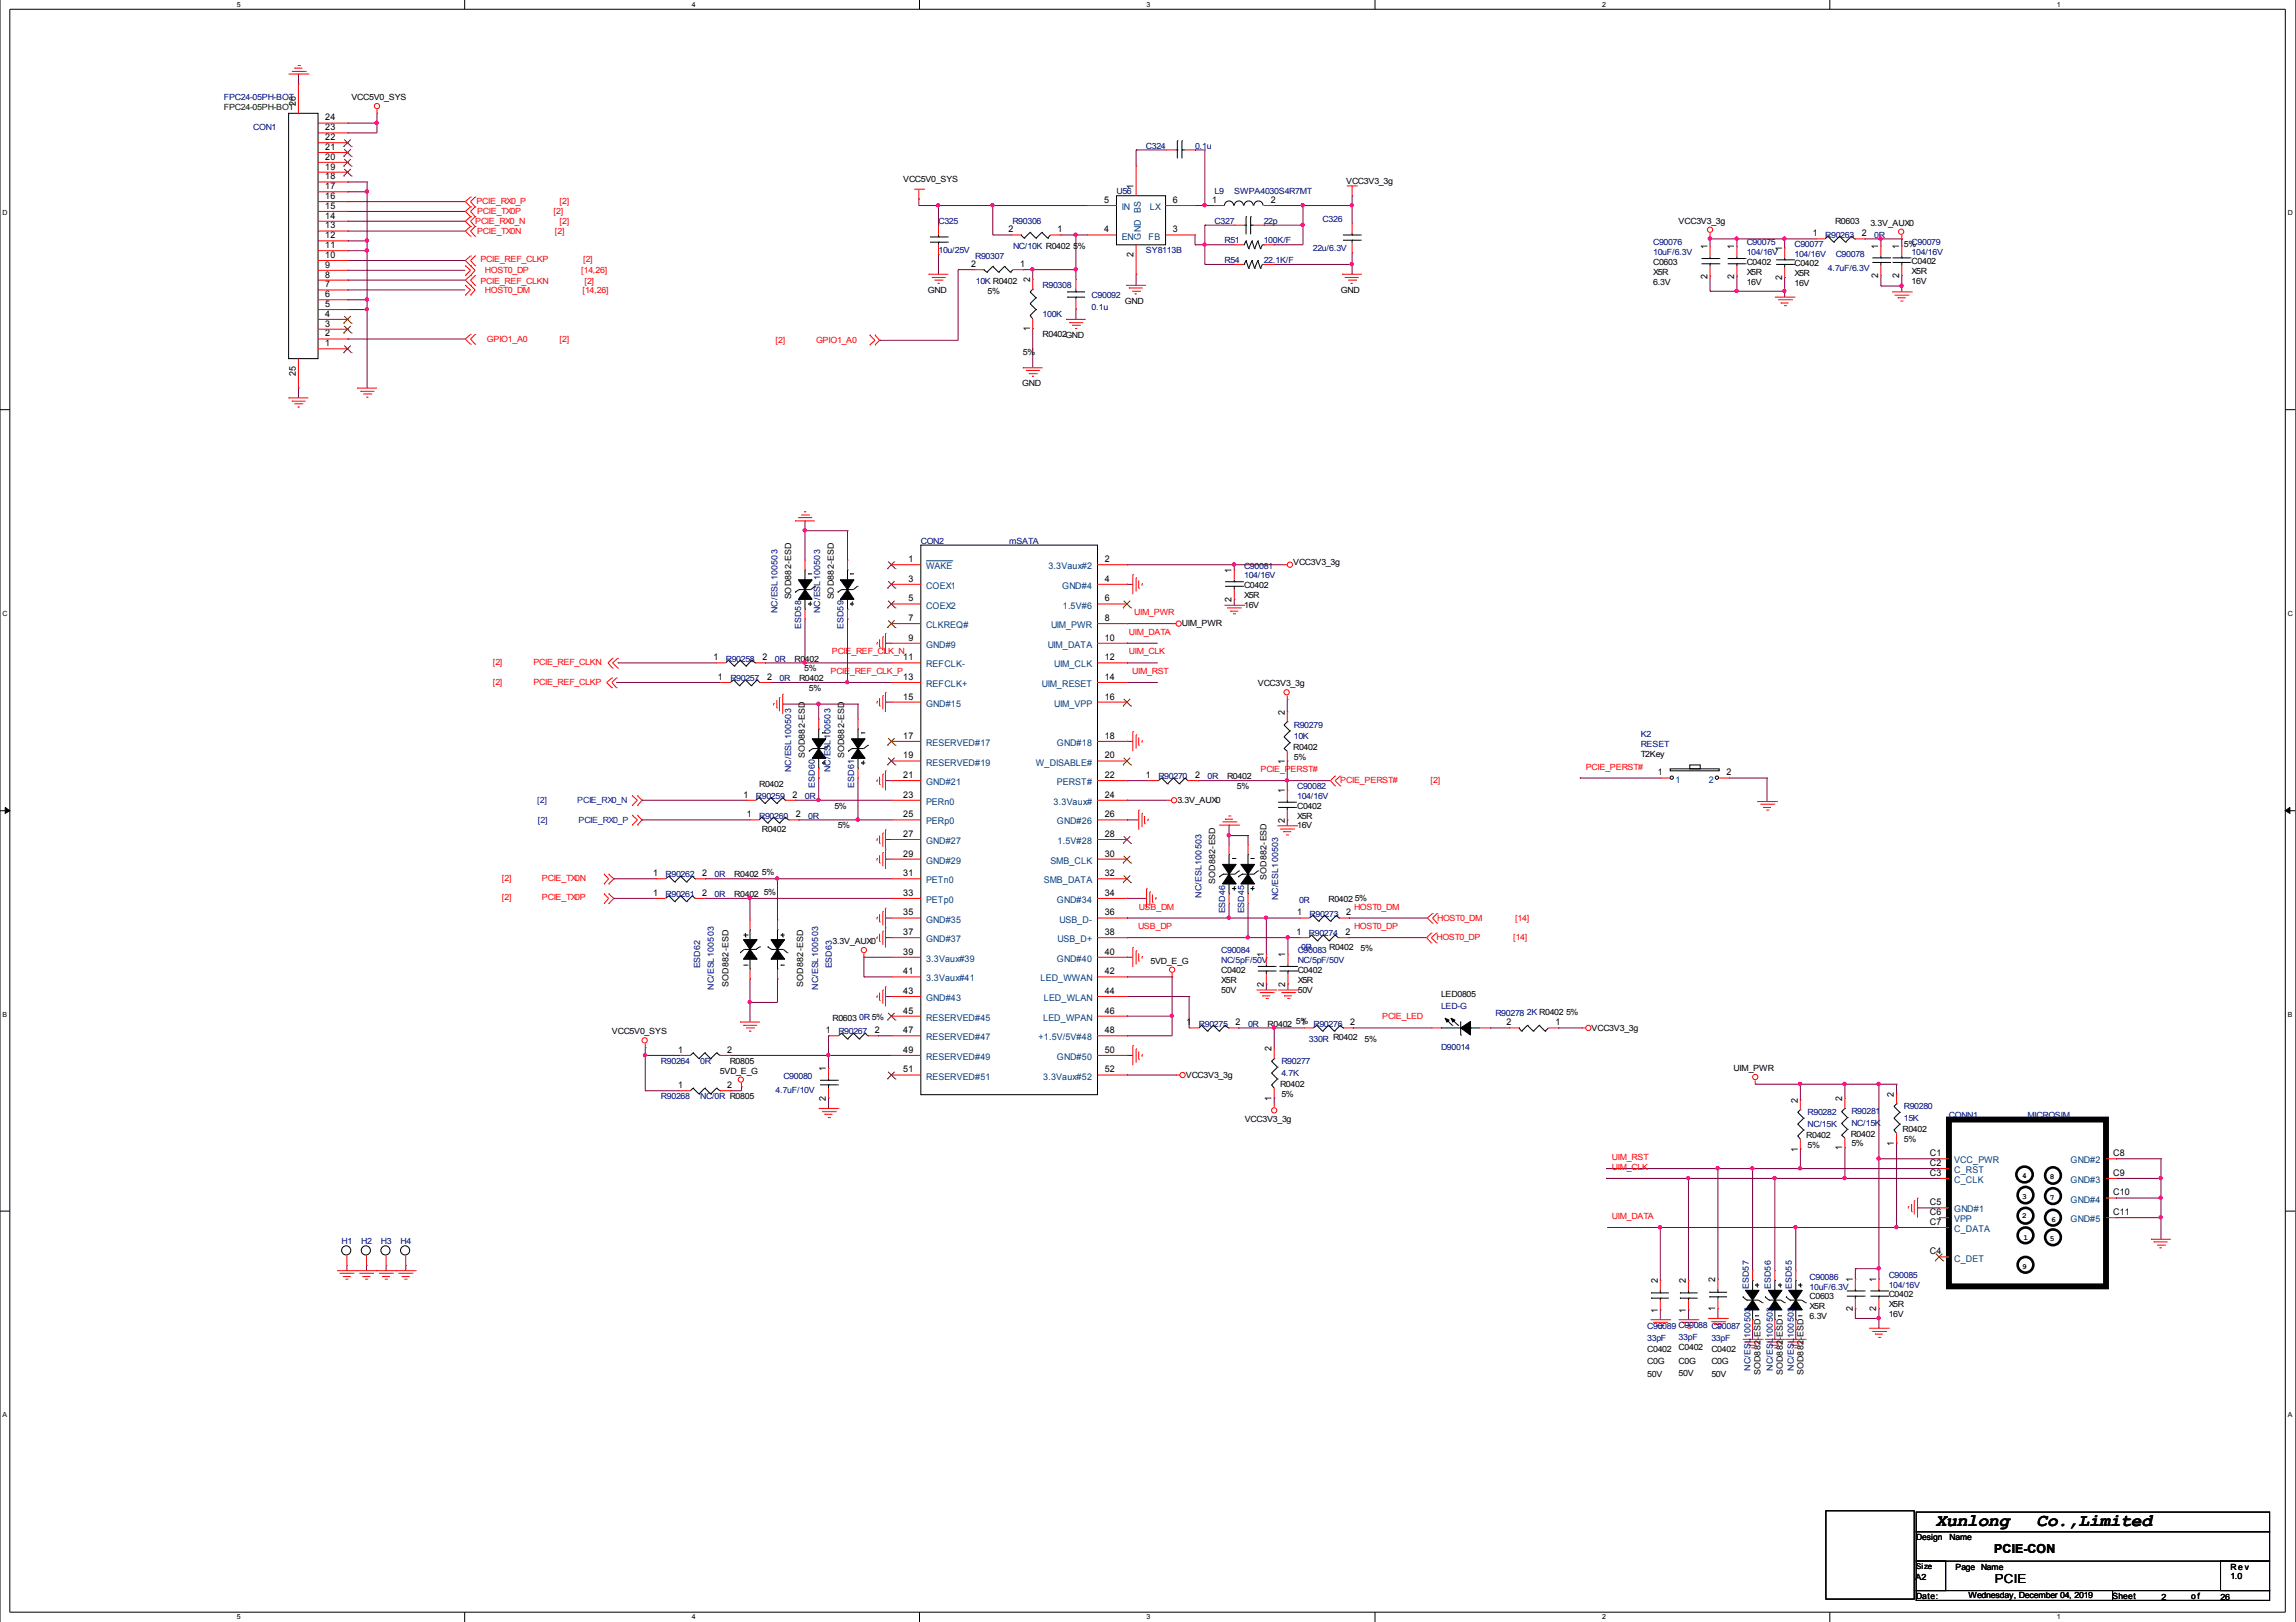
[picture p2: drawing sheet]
<svg xmlns="http://www.w3.org/2000/svg" width="297mm" height="210mm" viewBox="0 0 297 210" stroke-linecap="round" stroke-linejoin="round" font-family="sans-serif">
<defs><g id="words">
<g font-size="2.3">
<text x="250.4" y="197.5">Xunlong</text>
<text x="263.5" y="197.5">Co.,Limited</text>
</g>
<g font-size="1.6">
<text x="258" y="201">PCIE-CON</text>
<text x="258.1" y="204.8">PCIE</text>
</g>
<g font-size="1.2">
<text x="38.3" y="13.7" transform="rotate(-90 38.3 13.7)">26</text>
<text x="42.1" y="16.9">23</text>
<text x="42.1" y="15.6">24</text>
<text x="42.1" y="23.2">18</text>
<text x="42.1" y="21.9">19</text>
<text x="42.1" y="20.7">20</text>
<text x="42.1" y="19.4">21</text>
<text x="42.1" y="18.1">22</text>
<text x="42.1" y="29.6">13</text>
<text x="42.1" y="28.3">14</text>
<text x="42.1" y="27">15</text>
<text x="42.1" y="25.8">16</text>
<text x="42.1" y="24.5">17</text>
<text x="142.8" y="26.3">5</text>
<text x="146.6" y="24.4" transform="rotate(-90 146.6 24.4)">1</text>
<text x="151.7" y="26.3">6</text>
<text x="156.8" y="26.3">1</text>
<text x="164.4" y="26.3">2</text>
<text x="42.1" y="35.9">8</text>
<text x="42.1" y="34.6">9</text>
<text x="42.1" y="33.4">10</text>
<text x="42.1" y="32.1">11</text>
<text x="42.1" y="30.8">12</text>
<text x="125.6" y="34.6">2</text>
<text x="130.5" y="30.1">2</text>
<text x="132" y="34.6">1</text>
<text x="136.8" y="30.1">1</text>
<text x="142.8" y="30.1">4</text>
<text x="146.6" y="33.3" transform="rotate(-90 146.6 33.3)">2</text>
<text x="151.7" y="30.1">3</text>
<text x="220.9" y="32.3" transform="rotate(-90 220.9 32.3)">1</text>
<text x="224.4" y="32.3" transform="rotate(-90 224.4 32.3)">1</text>
<text x="230.5" y="32.4" transform="rotate(-90 230.5 32.4)">1</text>
<text x="234.5" y="30.6">1</text>
<text x="240.9" y="30.6">2</text>
<text x="243" y="36" transform="rotate(-90 243 36)">2</text>
<text x="243" y="32.2" transform="rotate(-90 243 32.2)">1</text>
<text x="245.7" y="36" transform="rotate(-90 245.7 36)">2</text>
<text x="245.7" y="32.2" transform="rotate(-90 245.7 32.2)">1</text>
<text x="42.1" y="41">4</text>
<text x="42.1" y="39.7">5</text>
<text x="42.1" y="38.5">6</text>
<text x="42.1" y="37.2">7</text>
<text x="133.3" y="36.5" transform="rotate(-90 133.3 36.5)">2</text>
<text x="220.9" y="36.1" transform="rotate(-90 220.9 36.1)">2</text>
<text x="224.4" y="36.1" transform="rotate(-90 224.4 36.1)">2</text>
<text x="230.5" y="36.3" transform="rotate(-90 230.5 36.3)">2</text>
<text x="42.1" y="44.8">1</text>
<text x="42.1" y="43.5">2</text>
<text x="42.1" y="42.3">3</text>
<text x="133.3" y="42.9" transform="rotate(-90 133.3 42.9)">1</text>
<text x="38.3" y="48.7" transform="rotate(-90 38.3 48.7)">25</text>
<text x="117.5" y="72.7">1</text>
<text x="117.5" y="75.3">3</text>
<text x="117.5" y="77.8">5</text>
<text x="142.9" y="72.7">2</text>
<text x="142.9" y="75.3">4</text>
<text x="142.9" y="77.8">6</text>
<text x="159.3" y="77.9" transform="rotate(-90 159.3 77.9)">2</text>
<text x="159.3" y="74.1" transform="rotate(-90 159.3 74.1)">1</text>
<text x="117.5" y="80.4">7</text>
<text x="117.5" y="82.9">9</text>
<text x="142.9" y="80.4">8</text>
<text x="142.9" y="82.9">10</text>
<text x="92.3" y="85.4">1</text>
<text x="92.9" y="88">1</text>
<text x="98.6" y="85.4">2</text>
<text x="99.2" y="88">2</text>
<text x="116.8" y="85.4">11</text>
<text x="116.8" y="88">13</text>
<text x="142.9" y="85.4">12</text>
<text x="142.9" y="88">14</text>
<text x="116.8" y="90.5">15</text>
<text x="116.8" y="95.6">17</text>
<text x="142.9" y="90.5">16</text>
<text x="142.9" y="95.6">18</text>
<text x="166.2" y="92.5" transform="rotate(-90 166.2 92.5)">2</text>
<text x="116.8" y="98.1">19</text>
<text x="116.8" y="100.7">21</text>
<text x="142.9" y="98.1">20</text>
<text x="142.9" y="100.7">22</text>
<text x="148.3" y="100.7">1</text>
<text x="154.6" y="100.7">2</text>
<text x="166.2" y="98.8" transform="rotate(-90 166.2 98.8)">1</text>
<text x="214.5" y="100.3">1</text>
<text x="223.4" y="100.3">2</text>
<text x="96.2" y="103.2">1</text>
<text x="96.6" y="105.8">1</text>
<text x="102.5" y="103.2">2</text>
<text x="103" y="105.8">2</text>
<text x="116.8" y="103.2">23</text>
<text x="116.8" y="105.8">25</text>
<text x="142.9" y="105.8">26</text>
<text x="142.9" y="103.2">24</text>
<text x="166.2" y="106.4" transform="rotate(-90 166.2 106.4)">2</text>
<text x="166.2" y="102.6" transform="rotate(-90 166.2 102.6)">1</text>
<text x="84.5" y="113.4">1</text>
<text x="90.8" y="113.4">2</text>
<text x="116.8" y="108.3">27</text>
<text x="116.8" y="110.8">29</text>
<text x="116.8" y="113.4">31</text>
<text x="142.9" y="108.3">28</text>
<text x="142.9" y="110.8">30</text>
<text x="142.9" y="113.4">32</text>
<text x="84.5" y="115.9">1</text>
<text x="90.8" y="115.9">2</text>
<text x="116.8" y="115.9">33</text>
<text x="116.8" y="118.5">35</text>
<text x="142.9" y="115.9">34</text>
<text x="142.9" y="118.5">36</text>
<text x="167.8" y="118.5">1</text>
<text x="174.2" y="118.5">2</text>
<text x="116.8" y="121">37</text>
<text x="116.8" y="123.5">39</text>
<text x="142.9" y="121">38</text>
<text x="142.9" y="123.5">40</text>
<text x="163.5" y="123.9" transform="rotate(-90 163.5 123.9)">1</text>
<text x="166.3" y="123.9" transform="rotate(-90 166.3 123.9)">1</text>
<text x="167.7" y="121">1</text>
<text x="174.1" y="121">2</text>
<text x="116.8" y="126.1">41</text>
<text x="116.8" y="128.6">43</text>
<text x="116.8" y="131.2">45</text>
<text x="142.9" y="126.1">42</text>
<text x="142.9" y="128.6">44</text>
<text x="142.9" y="131.2">46</text>
<text x="163.5" y="127.7" transform="rotate(-90 163.5 127.7)">2</text>
<text x="166.3" y="127.7" transform="rotate(-90 166.3 127.7)">2</text>
<text x="87.7" y="136.2">1</text>
<text x="94.1" y="136.2">2</text>
<text x="106.8" y="133.7">1</text>
<text x="113.2" y="133.7">2</text>
<text x="116.8" y="133.7">47</text>
<text x="116.8" y="136.2">49</text>
<text x="142.9" y="133.7">48</text>
<text x="142.9" y="136.2">50</text>
<text x="153.5" y="132.7">1</text>
<text x="159.9" y="132.7">2</text>
<text x="164.5" y="136.1" transform="rotate(-90 164.5 136.1)">2</text>
<text x="168.3" y="132.7">1</text>
<text x="174.7" y="132.7">2</text>
<text x="194.9" y="132.7">2</text>
<text x="201.3" y="132.7">1</text>
<text x="87.7" y="140.8">1</text>
<text x="94.1" y="140.8">2</text>
<text x="106.8" y="142.4" transform="rotate(-90 106.8 142.4)">2</text>
<text x="106.8" y="138.6" transform="rotate(-90 106.8 138.6)">1</text>
<text x="116.8" y="138.8">51</text>
<text x="142.9" y="138.8">52</text>
<text x="164.5" y="142.4" transform="rotate(-90 164.5 142.4)">1</text>
<text x="232.6" y="142.7" transform="rotate(-90 232.6 142.7)">2</text>
<text x="238.3" y="142.5" transform="rotate(-90 238.3 142.5)">2</text>
<text x="245" y="141.9" transform="rotate(-90 245 141.9)">2</text>
<text x="232.6" y="149" transform="rotate(-90 232.6 149)">1</text>
<text x="238.3" y="148.9" transform="rotate(-90 238.3 148.9)">1</text>
<text x="245" y="148.3" transform="rotate(-90 245 148.3)">1</text>
<text x="249.7" y="149.6">C1</text>
<text x="273.4" y="149.6">C8</text>
<text x="249.7" y="150.9">C2</text>
<text x="249.7" y="152.2">C3</text>
<text x="249.7" y="156">C5</text>
<text x="273.4" y="152.2">C9</text>
<text x="273.4" y="154.7">C10</text>
<text x="249.7" y="157.2">C6</text>
<text x="249.7" y="158.5">C7</text>
<text x="273.4" y="157.2">C11</text>
<text x="214.5" y="166" transform="rotate(-90 214.5 166)">2</text>
<text x="218.1" y="166" transform="rotate(-90 218.1 166)">2</text>
<text x="221.9" y="165.9" transform="rotate(-90 221.9 165.9)">2</text>
<text x="239.7" y="165.9" transform="rotate(-90 239.7 165.9)">1</text>
<text x="242.7" y="165.9" transform="rotate(-90 242.7 165.9)">1</text>
<text x="249.7" y="162.3">C4</text>
<text x="214.5" y="169.9" transform="rotate(-90 214.5 169.9)">1</text>
<text x="218.1" y="169.9" transform="rotate(-90 218.1 169.9)">1</text>
<text x="221.9" y="169.7" transform="rotate(-90 221.9 169.7)">1</text>
<text x="239.7" y="169.7" transform="rotate(-90 239.7 169.7)">2</text>
<text x="242.7" y="169.7" transform="rotate(-90 242.7 169.7)">2</text>
</g>
<g font-size="1.2" fill="#004080">
<text x="145.1" y="27.2">IN</text>
<text x="147.6" y="27.5" transform="rotate(-90 147.6 27.5)">BS</text>
<text x="148.8" y="27.2">LX</text>
<text x="145.1" y="31">EN</text>
<text x="147.6" y="31" transform="rotate(-90 147.6 31)">GND</text>
<text x="148.6" y="31">FB</text>
<text x="119.8" y="73.7">WAKE</text>
<text x="119.8" y="76.2">COEX1</text>
<text x="135.6" y="73.7">3.3Vaux#2</text>
<text x="137.4" y="76.2">GND#4</text>
<text x="119.8" y="78.8">COEX2</text>
<text x="119.8" y="81.3">CLKREQ#</text>
<text x="119.8" y="83.8">GND#9</text>
<text x="135.6" y="83.8">UIM_DATA</text>
<text x="136" y="81.3">UIM_PWR</text>
<text x="137.5" y="78.8">1.5V#6</text>
<text x="119.8" y="86.4">REFCLK-</text>
<text x="119.8" y="88.9">REFCLK+</text>
<text x="134.8" y="88.9">UIM_RESET</text>
<text x="136.4" y="86.4">UIM_CLK</text>
<text x="119.8" y="91.5">GND#15</text>
<text x="136.4" y="91.5">UIM_VPP</text>
<text x="119.8" y="96.5">RESERVED#17</text>
<text x="119.8" y="99.1">RESERVED#19</text>
<text x="119.8" y="101.6">GND#21</text>
<text x="134" y="99.1">W_DISABLE#</text>
<text x="136.7" y="96.5">GND#18</text>
<text x="136.7" y="101.6">PERST#</text>
<text x="216.7" y="101.3">1</text>
<text x="221.1" y="101.3">2</text>
<text x="119.8" y="104.2">PERn0</text>
<text x="119.8" y="106.7">PERp0</text>
<text x="136.3" y="104.2">3.3Vaux#</text>
<text x="136.7" y="106.7">GND#26</text>
<text x="119.8" y="109.2">GND#27</text>
<text x="119.8" y="111.8">GND#29</text>
<text x="135.9" y="111.8">SMB_CLK</text>
<text x="136.8" y="109.2">1.5V#28</text>
<text x="119.8" y="114.3">PETn0</text>
<text x="119.8" y="116.9">PETp0</text>
<text x="119.8" y="119.4">GND#35</text>
<text x="135" y="114.3">SMB_DATA</text>
<text x="136.7" y="116.9">GND#34</text>
<text x="137.1" y="119.4">USB_D-</text>
<text x="119.8" y="121.9">GND#37</text>
<text x="119.8" y="124.5">3.3Vaux#39</text>
<text x="136.7" y="124.5">GND#40</text>
<text x="136.8" y="121.9">USB_D+</text>
<text x="119.8" y="127">3.3Vaux#41</text>
<text x="119.8" y="129.6">GND#43</text>
<text x="134.6" y="127">LED_WWAN</text>
<text x="135" y="129.6">LED_WLAN</text>
<text x="119.8" y="132.1">RESERVED#45</text>
<text x="119.8" y="134.6">RESERVED#47</text>
<text x="119.8" y="137.2">RESERVED#49</text>
<text x="134.4" y="134.6">+1.5V/5V#48</text>
<text x="135" y="132.1">LED_WPAN</text>
<text x="136.7" y="137.2">GND#50</text>
<text x="119.8" y="139.7">RESERVED#51</text>
<text x="135" y="139.7">3.3Vaux#52</text>
<text x="252.8" y="150.6">VCC_PWR</text>
<text x="252.8" y="151.8">C_RST</text>
<text x="252.8" y="153.1">C_CLK</text>
<text x="267.9" y="153.1">GND#3</text>
<text x="267.9" y="150.6">GND#2</text>
<text x="267.9" y="155.6">GND#4</text>
<text x="252.8" y="158.2">VPP</text>
<text x="252.8" y="156.9">GND#1</text>
<text x="252.8" y="159.4">C_DATA</text>
<text x="267.9" y="158.2">GND#5</text>
<text x="252.8" y="163.3">C_DET</text>
</g>
<g font-size="1.1" fill="#000080">
<text x="29" y="13">FPC24-05PH-BOT</text>
<text x="32.8" y="16.8">CON1</text>
<text x="148.3" y="19.2">C324</text>
<text x="154.6" y="19.2">0.1u</text>
<text x="121.4" y="29">C325</text>
<text x="131" y="29">R90306</text>
<text x="144.4" y="25.2">U56</text>
<text x="157.1" y="25.2">L9</text>
<text x="157.1" y="29">C327</text>
<text x="159.7" y="25.2">SWPA4030S4R7MT</text>
<text x="163.5" y="29">22p</text>
<text x="171.1" y="28.7">C326</text>
<text x="121.4" y="32.8">10u/25V</text>
<text x="126.2" y="33.5">R90307</text>
<text x="131.1" y="32.3">NC/10K R0402</text>
<text x="148.3" y="32.8">SY8113B</text>
<text x="158.4" y="31.5">R51</text>
<text x="158.4" y="34.1">R54</text>
<text x="163.5" y="31.5">100K/F</text>
<text x="163.5" y="34.1">22.1K/F</text>
<text x="169.8" y="32.5">22u/6.3V</text>
<text x="213.9" y="31.8">C90076</text>
<text x="213.9" y="33">10uF/6.3V</text>
<text x="226" y="31.8">C90075</text>
<text x="226" y="33">104/16V</text>
<text x="232.2" y="31.9">C90077</text>
<text x="232.2" y="33.2">104/16V</text>
<text x="236.1" y="30.7">R90263</text>
<text x="236.5" y="35.1">4.7uF/6.3V</text>
<text x="237.5" y="33.2">C90078</text>
<text x="242.5" y="30.7">0R</text>
<text x="247.3" y="31.7">C90079</text>
<text x="247.3" y="32.9">104/16V</text>
<text x="126.2" y="36.8">10K R0402</text>
<text x="134.9" y="37.3">R90308</text>
<text x="134.9" y="41.1">100K</text>
<text x="141.2" y="38.5">C90092</text>
<text x="141.2" y="40.1">0.1u</text>
<text x="119.1" y="70.4">CON2</text>
<text x="130.6" y="70.4">mSATA</text>
<text x="161" y="73.6">C90081</text>
<text x="161" y="74.9">104/16V</text>
<text x="100.6" y="79.3" transform="rotate(-90 100.6 79.3)">NC/ESL100503</text>
<text x="103.6" y="81.4" transform="rotate(-90 103.6 81.4)">ESD58</text>
<text x="106.1" y="79.3" transform="rotate(-90 106.1 79.3)">NC/ESL100503</text>
<text x="109.1" y="81.4" transform="rotate(-90 109.1 81.4)">ESD59</text>
<text x="93.9" y="85.6">R90258</text>
<text x="94.5" y="88.2">R90257</text>
<text x="100.2" y="85.6">0R</text>
<text x="100.8" y="88.2">0R</text>
<text x="167.4" y="94.2">R90279</text>
<text x="167.4" y="95.7">10K</text>
<text x="212.3" y="95.4">K2</text>
<text x="102.4" y="99.9" transform="rotate(-90 102.4 99.9)">NC/ESL100503</text>
<text x="105.4" y="102" transform="rotate(-90 105.4 102)">ESD60</text>
<text x="107.4" y="99.9" transform="rotate(-90 107.4 99.9)">NC/ESL100503</text>
<text x="110.5" y="102" transform="rotate(-90 110.5 102)">ESD61</text>
<text x="149.9" y="100.9">R90270</text>
<text x="156.2" y="100.9">0R</text>
<text x="212.3" y="96.7">RESET</text>
<text x="97.8" y="103.4">R90259</text>
<text x="98.2" y="105.9">R90260</text>
<text x="104.1" y="103.4">0R</text>
<text x="104.6" y="105.9">0R</text>
<text x="167.8" y="102.1">C90082</text>
<text x="167.8" y="103.4">104/16V</text>
<text x="86.1" y="113.6">R90262</text>
<text x="92.5" y="113.6">0R</text>
<text x="86.1" y="116.1">R90261</text>
<text x="92.5" y="116.1">0R</text>
<text x="155.4" y="116.2" transform="rotate(-90 155.4 116.2)">NC/ESL100503</text>
<text x="158.5" y="118.2" transform="rotate(-90 158.5 118.2)">ESD46</text>
<text x="161" y="118.2" transform="rotate(-90 161 118.2)">ESD45</text>
<text x="165.4" y="116.5" transform="rotate(-90 165.4 116.5)">NC/ESL100503</text>
<text x="168.1" y="116.9">0R</text>
<text x="169.4" y="118.6">R90273</text>
<text x="90.6" y="125.3" transform="rotate(-90 90.6 125.3)">ESD62</text>
<text x="107.6" y="125.3" transform="rotate(-90 107.6 125.3)">ESD63</text>
<text x="158" y="123.4">C90084</text>
<text x="158" y="124.6">NC/5pF/50V</text>
<text x="167.9" y="123.4">C90083</text>
<text x="167.9" y="124.6">NC/5pF/50V</text>
<text x="168.3" y="123">0R</text>
<text x="169.3" y="121.2">R90274</text>
<text x="92.4" y="128.1" transform="rotate(-90 92.4 128.1)">NC/ESL100503</text>
<text x="105.8" y="128.1" transform="rotate(-90 105.8 128.1)">NC/ESL100503</text>
<text x="186.4" y="130.6">LED-G</text>
<text x="193.5" y="131.5">R90278</text>
<text x="197.5" y="131.3">2K R0402</text>
<text x="85.5" y="137.7">R90264</text>
<text x="90.6" y="137.7">0R</text>
<text x="108.5" y="133.9">R90267</text>
<text x="111.2" y="132">0R5%</text>
<text x="155.1" y="132.9">R90275</text>
<text x="161.5" y="132.9">0R</text>
<text x="165.8" y="137.7">R90277</text>
<text x="169.3" y="134.8">330R R0402</text>
<text x="169.9" y="132.9">R90276</text>
<text x="186.4" y="135.8">D90014</text>
<text x="85.5" y="142.3">R90268</text>
<text x="90.6" y="142.3">NC/0R R0805</text>
<text x="100.3" y="141.5">4.7uF/10V</text>
<text x="101.3" y="139.6">C90080</text>
<text x="165.8" y="139.2">4.7K</text>
<text x="246.3" y="143.5">R90280</text>
<text x="233.8" y="144.3">R90282</text>
<text x="233.8" y="145.8">NC/15K</text>
<text x="239.5" y="144.2">R90281</text>
<text x="239.5" y="145.7">NC/15K</text>
<text x="246.3" y="145">15K</text>
<text x="252.1" y="144.7">CONN1</text>
<text x="262.3" y="144.7">MICROSIM</text>
<text x="44.2" y="161.1">H1</text>
<text x="46.7" y="161.1">H2</text>
<text x="49.3" y="161.1">H3</text>
<text x="51.8" y="161.1">H4</text>
<text x="226.2" y="166.8" transform="rotate(-90 226.2 166.8)">ESD57</text>
<text x="229.1" y="166.8" transform="rotate(-90 229.1 166.8)">ESD56</text>
<text x="231.8" y="166.8" transform="rotate(-90 231.8 166.8)">ESD55</text>
<text x="234.1" y="165.6">C90086</text>
<text x="234.1" y="166.9">10uF/6.3V</text>
<text x="244.3" y="165.4">C90085</text>
<text x="244.3" y="166.6">104/16V</text>
<text x="213.1" y="172">C90089 C90088 C90087</text>
<text x="213.1" y="173.5">33pF</text>
<text x="217.2" y="173.4">33pF</text>
<text x="221.4" y="173.5">33pF</text>
<text x="226.5" y="177.4" transform="rotate(-90 226.5 177.4)">NC/ESL100503</text>
<text x="229.4" y="177.4" transform="rotate(-90 229.4 177.4)">NC/ESL100503</text>
<text x="232.1" y="177.4" transform="rotate(-90 232.1 177.4)">NC/ESL100503</text>
</g>
<text font-size="1.1" fill="#004000" x="29" y="14.2">FPC24-05PH-BOT</text>
<g font-size="1.1">
<text x="45.5" y="13">VCC5V0_SYS</text>
<text x="116.8" y="23.6">VCC5V0_SYS</text>
<text x="174.2" y="23.8">VCC3V3_3g</text>
<text x="217.2" y="29">VCC3V3_3g</text>
<text x="237.4" y="29">R0603</text>
<text x="242" y="29.2">3.3V_AUX0</text>
<text x="138.9" y="32.2">5%</text>
<text x="213.9" y="34.3">C0603</text>
<text x="213.9" y="35.6">X5R</text>
<text x="226" y="34.3">C0402</text>
<text x="226" y="35.6">X5R</text>
<text x="232.2" y="34.5">C0402</text>
<text x="232.2" y="35.7">X5R</text>
<text x="246.3" y="32">5%</text>
<text x="247.3" y="34.2">C0402</text>
<text x="247.3" y="35.5">X5R</text>
<text x="120.1" y="37.9">GND</text>
<text x="127.8" y="38">5%</text>
<text x="145.5" y="39.3">GND</text>
<text x="173.5" y="37.9">GND</text>
<text x="213.9" y="36.8">6.3V</text>
<text x="226" y="36.8">16V</text>
<text x="232.2" y="37">16V</text>
<text x="247.3" y="36.8">16V</text>
<text x="132.3" y="45.9">5%</text>
<text x="134.9" y="43.6">R0402GND</text>
<text x="132.2" y="50">GND</text>
<text x="102.4" y="77.6" transform="rotate(-90 102.4 77.6)">SOD882-ESD</text>
<text x="107.9" y="77.6" transform="rotate(-90 107.9 77.6)">SOD882-ESD</text>
<text x="161" y="76.1">C0402</text>
<text x="161" y="77.4">X5R</text>
<text x="167.3" y="73.2">VCC3V3_3g</text>
<text x="152.9" y="81">UIM_PWR</text>
<text x="161" y="78.7">16V</text>
<text x="102.8" y="85.6">R0402</text>
<text x="103.4" y="88.2">R0402</text>
<text x="104.1" y="86.9">5%</text>
<text x="104.6" y="89.4">5%</text>
<text x="162.7" y="88.8">VCC3V3_3g</text>
<text x="98.2" y="101.9">R0402</text>
<text x="104.1" y="98.1" transform="rotate(-90 104.1 98.1)">SOD882-ESD</text>
<text x="109.2" y="98.1" transform="rotate(-90 109.2 98.1)">SOD882-ESD</text>
<text x="158.7" y="100.9">R0402</text>
<text x="167.3" y="97">R0402</text>
<text x="167.4" y="98.3">5%</text>
<text x="212.3" y="98">T2Key</text>
<text x="98.6" y="107.7">R0402</text>
<text x="107.9" y="104.7">5%</text>
<text x="108.4" y="107.2">5%</text>
<text x="152.3" y="103.9">3.3V_AUX0</text>
<text x="160" y="102.1">5%</text>
<text x="167.8" y="104.7">C0402</text>
<text x="167.8" y="105.9">X5R</text>
<text x="167.8" y="107.2">16V</text>
<text x="95" y="113.6">R0402</text>
<text x="98.6" y="113.2">5%</text>
<text x="163.8" y="113.9" transform="rotate(-90 163.8 113.9)">SOD882-ESD</text>
<text x="95" y="116.1">R0402</text>
<text x="98.8" y="115.8">5%</text>
<text x="157.2" y="114.4" transform="rotate(-90 157.2 114.4)">SOD882-ESD</text>
<text x="171.9" y="116.8">R0402</text>
<text x="175.3" y="116.6">5%</text>
<text x="107.7" y="122.2">3.3V_AUX0</text>
<text x="148.8" y="124.7">5VD_E_G</text>
<text x="158" y="125.9">C0402</text>
<text x="167.9" y="125.9">C0402</text>
<text x="172" y="123">R0402</text>
<text x="176" y="123.1">5%</text>
<text x="94.2" y="127.7" transform="rotate(-90 94.2 127.7)">SOD882-ESD</text>
<text x="103.9" y="127.7" transform="rotate(-90 103.9 127.7)">SOD882-ESD</text>
<text x="158" y="127.2">X5R</text>
<text x="158" y="128.5">50V</text>
<text x="167.9" y="127.2">X5R</text>
<text x="167.9" y="128.5">50V</text>
<text x="186.4" y="129">LED0805</text>
<text x="202.6" y="131.3">5%</text>
<text x="79.2" y="133.9">VCC5V0_SYS</text>
<text x="94.4" y="137.7">R0805</text>
<text x="107.7" y="132.1">R0603</text>
<text x="164" y="132.9">R0402</text>
<text x="167.6" y="132.5">5%</text>
<text x="176.5" y="134.9">5%</text>
<text x="205.9" y="133.4">VCC3V3_3g</text>
<text x="93.1" y="139">5VD_E_G</text>
<text x="153.4" y="139.5">VCC3V3_3g</text>
<text x="165.6" y="140.6">R0402</text>
<text x="165.8" y="141.9">5%</text>
<text x="224.3" y="138.6">UIM_PWR</text>
<text x="161" y="145.2">VCC3V3_3g</text>
<text x="233.7" y="147.2">R0402</text>
<text x="233.8" y="148.5">5%</text>
<text x="239.4" y="147.1">R0402</text>
<text x="239.5" y="148.4">5%</text>
<text x="246.1" y="146.5">R0402</text>
<text x="246.3" y="147.8">5%</text>
<text x="244.3" y="167.9">C0402</text>
<text x="234.1" y="168.2">C0603</text>
<text x="234.1" y="169.4">X5R</text>
<text x="234.1" y="170.7">6.3V</text>
<text x="244.3" y="169.2">X5R</text>
<text x="244.3" y="170.4">16V</text>
<text x="213.1" y="174.9">C0402</text>
<text x="213.1" y="176.5">C0G</text>
<text x="213.1" y="178.2">50V</text>
<text x="217.2" y="174.8">C0402</text>
<text x="217.2" y="176.5">C0G</text>
<text x="217.2" y="178.1">50V</text>
<text x="221.4" y="174.9">C0402</text>
<text x="221.4" y="176.5">C0G</text>
<text x="221.4" y="178.2">50V</text>
<text x="227.8" y="178" transform="rotate(-90 227.8 178)">SOD882-ESD</text>
<text x="230.6" y="178" transform="rotate(-90 230.6 178)">SOD882-ESD</text>
<text x="233.3" y="178" transform="rotate(-90 233.3 178)">SOD882-ESD</text>
<text x="247.9" y="199.3">Design</text>
<text x="252.2" y="199.3">Name</text>
<text x="253" y="203.1">Page Name</text>
<text x="288.5" y="203.1">R e v</text>
<text x="247.8" y="204.5">A2</text>
<text x="247.9" y="206.9">Date:</text>
<text x="254.7" y="206.8">Wednesday, December 04, 2019</text>
<text x="273.3" y="206.9">Sheet</text>
<text x="279.7" y="207">2</text>
<text x="283.5" y="206.9">o f</text>
<text x="287.3" y="207">26</text>
<text x="288.5" y="204.4">1.0</text>
</g>
<g font-size="1.1" fill="#f00">
<text x="61.5" y="29">PCIE_RX0_N</text>
<text x="61.6" y="26.4">PCIE_RX0_P</text>
<text x="61.7" y="27.7">PCIE_TX0P</text>
<text x="71.6" y="27.7">[2]</text>
<text x="72.4" y="26.4">[2]</text>
<text x="72.4" y="29">[2]</text>
<text x="61.7" y="30.2">PCIE_TX0N</text>
<text x="62.1" y="34">PCIE_REF_CLKP</text>
<text x="62.7" y="35.3">HOST0_DP</text>
<text x="71.8" y="30.2">[2]</text>
<text x="75.2" y="35.3">[14,26]</text>
<text x="75.4" y="34">[2]</text>
<text x="62.1" y="36.8">PCIE_REF_CLKN</text>
<text x="62.7" y="37.9">HOST0_DM</text>
<text x="75.4" y="37.9">[14,26]</text>
<text x="75.6" y="36.8">[2]</text>
<text x="63" y="44.2">GPIO1_A0</text>
<text x="72.4" y="44.2">[2]</text>
<text x="100.3" y="44.4">[2]</text>
<text x="105.6" y="44.4">GPIO1_A0</text>
<text x="146" y="82.1">UIM_DATA</text>
<text x="146.7" y="79.6">UIM_PWR</text>
<text x="63.8" y="88.7">[2]</text>
<text x="63.8" y="86.1">[2]</text>
<text x="69" y="88.7">PCIE_REF_CLKP</text>
<text x="69" y="86.1">PCIE_REF_CLKN</text>
<text x="107.4" y="87.2">PCIE_REF_CLK_P</text>
<text x="107.6" y="84.7">PCIE_REF_CLK_N</text>
<text x="146" y="84.7">UIM_CLK</text>
<text x="146.5" y="87.2">UIM_RST</text>
<text x="163.1" y="99.9">PCIE_PERST#</text>
<text x="173.4" y="101.4">PCIE_PERST#</text>
<text x="185.1" y="101.4">[2]</text>
<text x="205.1" y="99.6">PCIE_PERST#</text>
<text x="64.9" y="114">[2]</text>
<text x="70.1" y="114">PCIE_TX0N</text>
<text x="64.9" y="116.5">[2]</text>
<text x="70.1" y="116.5">PCIE_TX0P</text>
<text x="147.3" y="117.7">USB_DM</text>
<text x="175.2" y="117.7">HOST0_DM</text>
<text x="185.9" y="119.1">HOST0_DM</text>
<text x="196" y="119.1">[14]</text>
<text x="147.2" y="120.2">USB_DP</text>
<text x="175.2" y="120.2">HOST0_DP</text>
<text x="185.8" y="121.7">HOST0_DP</text>
<text x="195.7" y="121.7">[14]</text>
<text x="178.8" y="131.9">PCIE_LED</text>
<text x="208.5" y="150.1">UIM_RST</text>
<text x="208.5" y="151.4">UIM_CLK</text>
<text x="208.5" y="157.7">UIM_DATA</text>
</g>
<g font-size="1.1" fill="#00f">
<text x="69.5" y="103.9">[2]</text>
<text x="69.6" y="106.4">[2]</text>
<text x="74.7" y="103.9">PCIE_RX0_N</text>
<text x="74.8" y="106.4">PCIE_RX0_P</text>
</g>
<g font-size="1">
<text x="261.6" y="155.1">3</text>
<text x="261.6" y="152.5">4</text>
<text x="265.2" y="155.3">7</text>
<text x="265.2" y="152.6">8</text>
<text x="261.6" y="157.7">2</text>
<text x="261.8" y="160.5">1</text>
<text x="265.2" y="160.6">5</text>
<text x="265.3" y="158.1">6</text>
<text x="261.6" y="164.2">9</text>
<text x="247.9" y="203">Size</text>
</g>
<g font-size=".9">
<text x="30.6" y=".9">5</text>
<text x="89.5" y=".9">4</text>
<text x="148.3" y=".9">3</text>
<text x="207.3" y=".9">2</text>
<text x="266.1" y=".9">1</text>
<text x=".3" y="27.9">D</text>
<text x="296" y="27.9">D</text>
<text x=".3" y="79.7">C</text>
<text x="296" y="79.7">C</text>
<text x=".3" y="131.6">B</text>
<text x="296" y="131.6">B</text>
<text x=".3" y="183.4">A</text>
<text x="296" y="183.4">A</text>
<text x="30.6" y="209.6">5</text>
<text x="89.5" y="209.6">4</text>
<text x="148.3" y="209.6">3</text>
<text x="207.3" y="209.6">2</text>
<text x="266.1" y="209.6">1</text>
</g>
</g></defs>
<path d="M0 -.1v210M296.9 -.1v210M1.3 1.2h294.4v207.4h-294.4z" fill="none" stroke="#000" stroke-width=".13"/>
<g fill="#fff">
<path d="M30.6 .1h.4v.9h-.4z"/>
<path d="M30.6 208.8h.4v.9h-.4z"/>
</g>
<path d="M60.1 -.1v1.3M60.1 208.6v1.3" fill="none" stroke="#000" stroke-width=".13"/>
<g fill="#fff">
<path d="M89.5 .1h.3v.9h-.3z"/>
<path d="M89.5 208.8h.3v.9h-.3z"/>
</g>
<path d="M119 -.1v1.3M119 208.6v1.3" fill="none" stroke="#000" stroke-width=".13"/>
<g fill="#fff">
<path d="M148.3 .1h.4v.9h-.4z"/>
<path d="M148.3 208.8h.4v.9h-.4z"/>
</g>
<path d="M177.9 -.1v1.3M177.9 208.6v1.3" fill="none" stroke="#000" stroke-width=".13"/>
<g fill="#fff">
<path d="M207.3 .1h.3v.9h-.3z"/>
<path d="M207.3 208.8h.3v.9h-.3z"/>
</g>
<path d="M236.7 -.1v1.3M236.7 208.6v1.3" fill="none" stroke="#000" stroke-width=".13"/>
<g fill="#fff">
<path d="M266.1 .1h.3v.9h-.3z"/>
<path d="M266.1 208.8h.3v.9h-.3z"/>
<path d="M.3 27.1h.5v.9h-.5z"/>
<path d="M296 27.1h.5v.9h-.5z"/>
<path d="M.3 78.9h.5v1h-.5z"/>
<path d="M296 78.9h.5v1h-.5z"/>
</g>
<path d="M0 53h1.3M295.7 53h1.2" fill="none" stroke="#000" stroke-width=".13"/>
<g fill="#fff">
<path d="M.3 130.8h.5v1h-.5z"/>
<path d="M296 130.8h.4v1h-.4z"/>
</g>
<path d="M0 104.9h1.3M295.7 104.9h1.2" fill="none" stroke="#000" stroke-width=".13"/>
<path d="M.7 104.5l.6 .4-.6 .4zM295.7 104.9l.5-.4v.8z" fill="#000" stroke="#000" stroke-width=".13"/>
<g fill="#fff">
<path d="M.3 182.6h.5v1h-.5z"/>
<path d="M296 182.6h.5v1h-.5z"/>
</g>
<g fill="none" stroke="#000" stroke-width=".13">
<path d="M37.3 14.7h3.8v31.7h-3.8zM152.1 19.4h.2M152.3 19.4h.1M152.3 18.2h.1M152.3 18.2v2.3M152.9 18.2h.1M152.9 19.4h.1M152.9 19.4h.4M152.9 18.2v2.3M120.3 31.3h2.3M120.3 30.7h2.3M121.4 30.7h.1"/>
<path d="M121.4 31.3h.1M121.4 30.4v.3M121.4 31.3v.4M122.6 31.3h.1M122.6 30.7h.1M127.3 34.9h.1M127.3 34.9l.4 .3M127.7 35.2h.1M128.4 34.5h.1M128.4 34.5l.8 .7M128.4 34.5l-.7 .7M129.2 35.2h.1"/>
<path d="M130 34.5h.1M130 34.5l.7 .7M130 34.5l-.8 .7M130.7 35.2h.1M131.1 34.9l-.4 .3M132.1 30.4h.1M132.1 30.4l.4 .4M132.5 30.8h.1M133.3 30.1h.1M133.3 39.3h.1M133.3 37.8h.1M133.3 30.1l.7 .7"/>
<path d="M133.3 30.1l-.8 .7M133.3 39.3l.7 .8M133.3 37.8l.7 .7M133.6 37.4h.1M133.6 37.4l-.3 .4M134 30.8h.1M134 38.5h.1M134 38.5l-.7 .8M134.8 30.1h.1M134.8 30.1l.8 .7M134.8 30.1l-.8 .7M135.6 30.8h.1"/>
<path d="M135.9 30.4l-.3 .4M138.1 37.8h.1M138.1 38.5h.1M138.1 37.8h2.3M138.1 38.5h2.3M139.2 38.5h.1M139.2 37.8h.1M139.2 37.4v.4M139.2 38.5v.2M144.4 25.3h6.4v6.4h-6.4zM158.4 26.6a.59 .59 0 0 1 .6-.6 .59 .59 0 0 1 .6 .6M159.7 26.6a.59 .59 0 0 1 .6-.6 .59 .59 0 0 1 .6 .6"/>
<path d="M161 26.6a.59 .59 0 0 1 .5-.6 .59 .59 0 0 1 .6 .6M161 31.7h.1M161 34.2h.1M161 29.1h.2M161.2 29.1h.1M161.2 28h.1M161.2 31.2h.1M161.2 33.7h.1M161.2 28v2.3M161.2 31.2l.3 1M161.2 31.2l-.2 .5M161.2 33.7l.3 1"/>
<path d="M161.2 33.7l-.2 .5M161.5 32.2h.1M161.5 34.7h.1M161.8 28h.1M161.8 29.1h.1M161.8 29.1h.4M161.8 28v2.3M162 31.2h.1M162 33.7h.1M162 31.2l.3 1M162 31.2l-.5 1M162 33.7l.3 1"/>
<path d="M162 33.7l-.5 1M162.2 26.6a.59 .59 0 0 1 .6-.6 .59 .59 0 0 1 .6 .6M162.3 32.2h.1M162.3 34.7h.1M162.7 31.2h.1M162.7 33.7h.1M162.7 31.2l.4 1M162.7 31.2l-.4 1M162.7 33.7l.4 1M162.7 33.7l-.4 1M163.1 32.2h.1M163.1 34.7h.1"/>
<path d="M163.5 31.7h.1M163.5 34.2h.1M163.5 34.2h-.2l-.2 .5M163.5 31.7h-.2l-.2 .5M173.7 31.1h2.3M173.7 30.4h2.3M174.9 30.4h.1M174.9 31.1h.1M174.9 30.2v.2M174.9 31.1v.3M176 31.1h.1M176 30.4h.1"/>
<path d="M220.1 34.1h2.3M220.1 33.5h2.3M221.2 33.5h.1M221.2 34.1h.1M221.2 33.2v.3M221.2 34.1v.4M222.4 34.1h.1M222.4 33.5h.1M223.5 34.1h2.3M223.5 33.5h2.3M224.7 33.5h.1M224.7 34.1h.1"/>
<path d="M224.7 33.2v.3M224.7 34.1v.4M225.8 34.1h.1M225.8 33.5h.1M229.8 34.2h2.3M229.8 33.6h2.3M230.9 33.6h.1M230.9 34.2h.1M230.9 33.4v.2M230.9 34.2v.4M232.1 34.2h.1M232.1 33.6h.1"/>
<path d="M236.5 30.6h.1M236.5 30.6l-.4 .3M236.5 30.6l.7 .7M237.2 31.3h.1M238 30.6h.1M238 30.6l-.8 .7M238 30.6l.8 .7M238.8 31.3h.1M239.5 30.6h.1M239.5 30.6l-.7 .7M239.5 30.6l.4 .3M239.9 30.9h.1"/>
<path d="M242.2 34h2.3M242.2 33.4h2.3M243.3 33.4h.1M243.3 34h.1M243.3 33.1v.3M243.3 34v.4M244.5 34h.1M244.5 33.4h.1M244.9 34h2.2M244.9 33.4h2.2M246 33.4h.1M246 34h.1"/>
<path d="M246 33.1v.3M246 34v.4M247.1 34h.1M247.1 33.4h.1M133.3 40.8h.1M133.3 40.8l.3 .4M134 40.1h.1M134 40.1l-.7 .7M102.9 76.6h.1M103.4 76.3h.1M103.4 76.3l-.5 .3M103.5 77.4h1.3"/>
<path d="M104.1 78.8h.1M104.1 73.8h.1M104.1 73.8v1.2M104.1 77.6v1.2M104.6 78.2h.1M104.6 74.3h.1M104.6 78.2h.5M104.6 74.3h.5M104.8 77.4h.1M104.8 77.9h.1M104.8 77.9v.5M105.4 75.9h.1"/>
<path d="M105.4 75.9l-.5 .4h-1.5M108.4 76.6h.1M108.9 76.3h.1M108.9 76.3l-.5 .3M109 77.4h1.2M109.6 78.8h.1M109.6 73.8h.1M109.6 73.8v1.2M109.6 77.6v1.2M110 78.2h.1M110 74.3h.1M110 78.2h.5"/>
<path d="M110 74.3h.5M110.2 77.4h.1M110.2 77.9h.1M110.2 77.9v.5M110.9 75.9h.1M110.9 75.9l-.5 .4h-1.5M119.1 70.5h22.9v71.2h-22.9zM158.5 75.9h2.3M158.5 75.3h2.3M159.7 75.3h.1M159.7 75.9h.1M159.7 75v.3"/>
<path d="M159.7 75.9v.4M160.8 75.9h.1M160.8 75.3h.1M94.2 85.4h.1M94.2 85.4l-.3 .4M94.2 85.4l.8 .8M94.9 88h.1M94.9 88l-.4 .3M94.9 88l.8 .7M95 86.2h.1M95.7 88.7h.1M95.8 85.4h.1"/>
<path d="M95.8 85.4l-.8 .8M95.8 85.4l.7 .8M96.4 88h.1M96.4 88l-.7 .7M96.4 88l.8 .7M96.5 86.2h.1M97.2 88.7h.1M97.3 85.4h.1M97.3 85.4l-.8 .8M97.3 85.4l.4 .4M97.7 85.8h.1M98 88h.1"/>
<path d="M98 88l-.8 .7M98 88l.3 .3M98.3 88.3h.1M104.6 97.2h.1M105.2 96.9h.1M105.2 96.9l-.6 .3M105.3 98h1.3M105.9 99.4h.1M105.9 94.3h.1M105.9 94.3v1.3M105.9 98.1v1.3M106.3 98.7h.1"/>
<path d="M106.3 94.8h.1M106.3 98.7h.5M106.3 94.8h.5M106.6 98h.1M106.6 98.5h.1M106.6 98.5v.5M107.2 96.4h.1M107.2 96.4l-.5 .5h-1.5M109.7 97.2h.1M110.2 96.9h.1M110.2 96.9l-.5 .3M110.4 98h1.3"/>
<path d="M111 99.4h.1M111 94.3h.1M111 94.3v1.3M111 98.1v1.3M111.4 98.7h.1M111.4 94.8h.1M111.4 98.7h.5M111.4 94.8h.5M111.7 98h.1M111.7 98.5h.1M111.7 98.5v.5M112.3 96.4h.1"/>
<path d="M112.3 96.4l-.5 .5h-1.6M166.1 96.9h.1M166.1 95.3h.1M166.1 93.8h.1M166.1 96.9l.4 .3M166.1 95.3l.8 .8M166.1 93.8l.8 .8M166.5 93.4h.1M166.5 93.4l-.4 .4M166.9 96.1h.1M166.9 94.6h.1M166.9 96.1l-.8 .8"/>
<path d="M166.9 94.6l-.8 .7M216.1 99.5h6.3v.3h-6.3zM218.6 99h1.4v.5h-1.4zM86.5 115.9h.1M86.5 113.4h.1M86.5 115.9l-.4 .4M86.5 115.9l.8 .8M86.5 113.4l-.4 .3M86.5 113.4l.8 .7M87.3 116.7h.1M87.3 114.1h.1M88.1 115.9h.1"/>
<path d="M88.1 113.4h.1M88.1 115.9l-.8 .8M88.1 115.9l.7 .8M88.1 113.4l-.8 .7M88.1 113.4l.7 .7M88.8 116.7h.1M88.8 114.1h.1M89.6 115.9h.1M89.6 113.4h.1M89.6 115.9l-.8 .8M89.6 115.9l.3 .4M89.6 113.4l-.8 .7"/>
<path d="M89.6 113.4l.3 .3M89.9 116.3h.1M89.9 113.7h.1M98.2 103.2h.1M98.2 103.2l-.4 .4M98.2 103.2l.8 .8M98.6 105.8h.1M98.6 105.8l-.4 .3M98.6 105.8l.7 .7M99 104h.1M99.3 106.5h.1M99.7 103.2h.1"/>
<path d="M99.7 103.2l-.7 .8M99.7 103.2l.8 .8M100.1 105.8h.1M100.1 105.8l-.8 .7M100.1 105.8l.7 .7M100.5 104h.1M100.8 106.5h.1M101.3 103.2h.1M101.3 103.2l-.8 .8M101.3 103.2l.3 .4M101.6 103.6h.1M101.6 105.8h.1"/>
<path d="M101.6 105.8l-.8 .7M101.6 105.8l.4 .3M102 106.1h.1M150.3 100.7h.1M150.3 100.7l-.4 .3M150.3 100.7l.7 .7M151 101.4h.1M151.8 100.7h.1M151.8 100.7l-.8 .7M151.8 100.7l.8 .7M152.6 101.4h.1M153.3 100.7h.1"/>
<path d="M153.3 100.7l-.7 .7M153.3 100.7l.4 .3M153.7 101h.1M157.7 113.5h.1M158.2 113.1h.1M158.2 113.1l-.5 .4M158.4 114.2h1.3M159 115.7h.1M159 110.6h.1M159 110.6v1.3M159 114.4v1.3M159.4 115h.1"/>
<path d="M159.4 111.1h.1M159.4 115h.5M159.4 111.1h.5M159.7 114.2h.1M159.7 114.7h.1M159.7 114.7v.5M160.2 113.5h.1M160.3 112.7h.1M160.3 112.7l-.5 .4h-1.6M160.7 113.1h.1M160.7 113.1l-.5 .4M160.8 114.2h1.3"/>
<path d="M161.5 115.7h.1M161.5 110.6h.1M161.5 110.6v1.3M161.5 114.4v1.3M161.8 115h.1M161.8 111.1h.1M161.8 115h.5M161.8 111.1h.5M162.1 114.2h.1M162.1 114.7h.1M162.1 114.7v.5M162.7 112.7h.1"/>
<path d="M162.7 112.7l-.5 .4h-1.5M165.4 104.5h2.2M165.4 103.8h2.2M166.5 103.8h.1M166.5 104.5h.1M166.5 103.6v.2M166.5 104.5v.3M167.6 104.5h.1M167.6 103.8h.1M169.8 118.5h.1M169.8 118.5l-.4 .3M169.8 118.5l.8 .7"/>
<path d="M170.6 119.2h.1M171.4 118.5h.1M171.4 118.5l-.8 .7M171.4 118.5l.7 .7M172.1 119.2h.1M172.9 118.5h.1M172.9 118.5l-.8 .7M172.9 118.5l.3 .3M173.2 118.8h.1M89.7 136.2h.1M89.7 136.2l-.4 .4M89.7 136.2l.7 .8"/>
<path d="M90.4 137h.1M91.2 136.2h.1M91.2 136.2l-.8 .8M91.2 136.2l.7 .8M91.9 137h.1M92.7 136.2h.1M92.7 136.2l-.8 .8M92.7 136.2l.4 .4M93.1 136.6h.1M95.8 123.3h.1M96.2 121h.5M96.2 124.9h.5"/>
<path d="M96.4 121.8h.1M96.4 121.3h.1M96.4 121.8h1.3M96.4 120.7v.6M96.7 121h.1M96.7 124.9h.1M97 120.3h.1M97 125.4h.1M97 120.3v1.3M97 124.1v1.3M97.8 122.9h.1M97.8 122.9h-1.5l-.5 .4"/>
<path d="M98.3 122.5h.1M98.3 122.5l-.5 .4M99.3 122.5h.1M99.3 122.5l.5 .4M99.8 122.9h.1M99.8 122.9h1.5l.6 .4M100 121.8h1.3M100.6 120.3h.1M100.6 125.4h.1M100.6 120.3v1.3M100.6 124.1v1.3M101 121h.1"/>
<path d="M101 124.9h.1M101 121h.5M101 124.9h.5M101.3 121.8h.1M101.3 121.3h.1M101.3 120.7v.6M101.9 123.3h.1M106.1 139.8h2.3M107.2 139.8h.1M107.2 139.5v.3M108.4 139.8h.1M108.9 133.7h.1"/>
<path d="M108.9 133.7l-.4 .3M108.9 133.7l.7 .8M109.6 134.5h.1M110.4 133.7h.1M110.4 133.7l-.8 .8M110.4 133.7l.8 .8M111.2 134.5h.1M111.9 133.7h.1M111.9 133.7l-.7 .8M111.9 133.7l.4 .3M112.3 134h.1M155.4 132.7h.1"/>
<path d="M155.4 132.7l-.3 .3M155.4 132.7l.8 .7M156.2 133.4h.1M157 132.7h.1M157 132.7l-.8 .7M157 132.7l.7 .7M157.7 133.4h.1M158.5 132.7h.1M158.5 132.7l-.8 .7M158.5 132.7l.4 .3M158.9 133h.1M162.7 125.7h2.3"/>
<path d="M162.7 125.1h2.3M163.8 125.1h.1M163.8 125.7h.1M163.8 124.8v.3M163.8 125.7v.4M164.5 138.9h.1M164.5 137.3h.1M164.5 138.9l.8 .7M164.5 137.3l.8 .8M164.8 137h.1M164.8 137l-.3 .3M165 125.7h.1"/>
<path d="M165 125.1h.1M165.3 139.6h.1M165.3 138.1h.1M165.3 139.6l-.8 .8M165.3 138.1l-.8 .8M165.5 125.7h2.3M165.5 125.1h2.3M166.6 125.1h.1M166.6 125.7h.1M166.6 124.8v.3M166.6 125.7v.4M167.8 125.7h.1"/>
<path d="M167.8 125.1h.1M169.7 121h.1M169.7 121l-.4 .3M169.7 121l.7 .8M170.3 132.7h.1M170.3 132.7l-.4 .3M170.3 132.7l.8 .7M170.4 121.8h.1M171.1 133.4h.1M171.2 121h.1M171.2 121l-.8 .8M171.2 121l.8 .8"/>
<path d="M171.9 132.7h.1M171.9 132.7l-.8 .7M171.9 132.7l.7 .7M172 121.8h.1M172.6 133.4h.1M172.7 121h.1M172.7 121l-.7 .8M172.7 121l.4 .3M173.1 121.3h.1M173.4 132.7h.1M173.4 132.7l-.8 .7M173.4 132.7l.3 .3"/>
<path d="M173.7 133h.1M186.4 133h.1M186.4 133h2.6M187.1 131.9l.8 .8M187.9 132.7h.1M187.9 131.9l.7 .8M188.6 132.7h.1M189 134h.1M189 132.2v1.8M190.2 133h.1M190.2 133h1.3M196.5 133h.1"/>
<path d="M196.5 133l.3 .4M196.8 133.4h.1M197.6 132.7h.1M197.6 132.7l.8 .7M197.6 132.7l-.8 .7M198.4 133.4h.1M199.1 132.7h.1M199.1 132.7l.8 .7M199.1 132.7l-.7 .7M199.9 133.4h.1M200.3 133l-.4 .4M0 156.7h1.3"/>
<path d="M89.7 140.8h.1M89.7 140.8l-.4 .4M89.7 140.8l.7 .8M90.4 141.6h.1M91.2 140.8h.1M91.2 140.8l-.8 .8M91.2 140.8l.7 .8M91.9 141.6h.1M92.7 140.8h.1M92.7 140.8l-.8 .8M92.7 140.8l.4 .4M93.1 141.2h.1"/>
<path d="M106.1 140.4h2.3M107.2 140.4h.1M107.2 140.4v.4M108.4 140.4h.1M164.5 140.4h.1M164.5 140.4l.3 .4M232.6 147h.1M232.6 145.5h.1M232.6 143.9h.1M232.6 147l.3 .4M232.6 145.5l.7 .7M232.6 143.9l.7 .8"/>
<path d="M232.9 143.6h.1M232.9 143.6l-.3 .3M233.3 146.2h.1M233.3 144.7h.1M233.3 146.2l-.7 .8M233.3 144.7l-.7 .8M238.3 146.9h.1M238.3 145.4h.1M238.3 143.9h.1M238.3 146.9l.4 .3M238.3 145.4l.7 .7M238.3 143.9l.7 .7"/>
<path d="M238.7 143.4h.1M238.7 143.4l-.4 .5M239 146.1h.1M239 144.6h.1M239 146.1l-.7 .8M239 144.6l-.7 .8M245 146.2h.1M245 144.7h.1M245 143.2h.1M245 146.2l.4 .5M245 144.7l.8 .8M245 143.2l.8 .7"/>
<path d="M245.4 142.8h.1M245.4 142.8l-.4 .4M245.8 145.5h.1M245.8 143.9h.1M245.8 145.5l-.8 .7M245.8 143.9l-.8 .8M295.7 156.7h1.2M213.6 167.3h.1M213.6 168h.1M213.6 167.3h2.3M213.6 168h2.3M214.8 168h.1"/>
<path d="M214.8 167.3h.1M214.8 167v.3M214.8 168v.2M217.3 167.3h.1M217.3 168h.1M217.3 167.3h2.3M217.3 168h2.3M218.4 168h.1M218.4 167.3h.1M218.4 167v.3M218.4 168v.2M221.1 167.2h.1"/>
<path d="M221.1 167.8h.1M221.1 167.2h2.3M221.1 167.8h2.3M222.2 167.8h.1M222.2 167.2h.1M222.2 166.8v.4M222.2 167.8v.3M225.5 167.8h.1M225.5 167.8l.5 .4M226 168.2h.1M226 168.2h1.5l.5 .4M226.1 167.1h1.2"/>
<path d="M226.7 165.7h.1M226.7 170.8h.1M226.7 165.7v1.3M226.7 169.5v1.3M227.1 166.3h.1M227.1 170.3h.1M227.1 166.3h.5M227.1 170.3h.5M227.3 167.1h.1M227.3 166.6h.1M227.3 166v.6M228 168.6h.1"/>
<path d="M228.3 167.8h.1M228.3 167.8l.6 .4M228.9 168.2h.1M228.9 168.2h1.5l.5 .4M229 167.1h1.3M229.6 165.7h.1M229.6 170.8h.1M229.6 165.7v1.3M229.6 169.5v1.3M230 166.3h.1M230 170.3h.1M230 166.3h.5"/>
<path d="M230 170.3h.5M230.3 167.1h.1M230.3 166.6h.1M230.3 166v.6M230.9 168.6h.1M231.1 167.8h.1M231.1 167.8l.5 .4M231.6 168.2h.1M231.6 168.2h1.5l.5 .4M231.6 167.1h1.3M232.3 165.7h.1M232.3 170.8h.1"/>
<path d="M232.3 165.7v1.3M232.3 169.5v1.3M232.7 166.3h.1M232.7 170.3h.1M232.7 166.3h.5M232.7 170.3h.5M232.9 167.1h.1M232.9 166.6h.1M232.9 166v.6M233.6 168.6h.1M238.9 167.7h2.3M238.9 167.1h2.3"/>
<path d="M240 167.1h.1M240 167.7h.1M240 166.8v.3M240 167.7v.4M241.2 167.7h.1M241.2 167.1h.1M242 167.7h2.3M242 167.1h2.3M243.1 167.1h.1M243.1 167.7h.1M243.1 166.8v.3M243.1 167.7v.4"/>
<path d="M244.3 167.7h.1M244.3 167.1h.1M236.2 195.5h11.4v11.4h-11.4zM247.9 195.7h45.7v2.5h-45.7zM247.9 198.2h45.7v3.8h-45.7zM247.9 202h3.8v3.8h-3.8zM247.9 205.8h25.4v1.3h-25.4zM273.3 205.8h20.3v1.3h-20.3zM287.3 202h6.3v3.8h-6.3z"/>
<circle cx="216.3" cy="100.6" r=".21"/>
<circle cx="222.1" cy="100.6" r=".21"/>
<circle cx="44.8" cy="161.8" r=".59"/>
<circle cx="47.3" cy="161.8" r=".59"/>
<circle cx="49.9" cy="161.8" r=".59"/>
<circle cx="52.4" cy="161.8" r=".59"/>
</g>
<g fill="none" stroke="#800040" stroke-width=".13">
<path d="M38.6 9.6h.1M38.6 9.6v1.3M45 15.9h.1M45 17.2h.1M45 15.9h3.8M48.8 14.7h.1M48.8 15.9h.1M48.8 14.7v2.5h-3.8M147 19.4h.1M147 19.4h3.8M147 19.4v2.1M154.6 19.4h.1"/>
<path d="M154.6 19.4h1.3M155.9 19.4h.1M155.9 19.4v7.2M45 23.6h.1M45 24.8h.1M45 26.1h.1M45 27.4h.1M45 28.6h.1M45 36.3h.1M45 29.9h.1M45 31.2h.1M45 32.4h.1"/>
<path d="M45 38.8h.1M45 33.7h.1M45 35h.1M45 37.5h.1M45 23.6h2.5M45 24.8h2.5M45 26.1h15.2M45 27.4h15.2M45 28.6h15.2M45 36.3h15.2M45 29.9h15.2M45 31.2h2.5"/>
<path d="M45 32.4h2.5M45 38.8h2.5M45 33.7h15.2M45 35h15.2M45 37.5h15.2M47.5 23.6h.1M47.5 24.8h.1M47.5 31.2h.1M47.5 32.4h.1M47.5 38.8h.1M47.5 23.6v26.6M118.9 26.6h.1"/>
<path d="M118.9 25.8h.1M118.9 26.6h21.7M118.9 25.8v.8M121.4 32.9h.1M121.4 26.6h.1M121.4 26.6v2.5M121.4 32.9v2.6M124 34.9h.1M124 34.9h2M124 34.9v9.1h-10.2M128.4 26.6h.1M128.4 30.4h.1"/>
<path d="M128.4 30.4h2.4M128.4 26.6v3.8M132.3 34.9h.1M132.3 34.9h6.9M133.6 34.9h.1M133.6 34.9v1.3M137.2 30.4h.1M137.2 30.4h3.4M139.2 40h.1M139.2 34.9h.1M139.2 30.4h.1M139.2 30.4v5.8"/>
<path d="M139.2 40v1.3M147 35.5h.1M147 35.5v1.4M154.6 26.6h.1M154.6 31.7h.1M154.6 30.4h.1M154.6 26.6h2.5M154.6 31.7h5.1M154.6 30.4v1.3M155.9 26.6h.1M155.9 31.7h.1M155.9 29.1h.1"/>
<path d="M155.9 34.2h.1M155.9 29.1h3.8M155.9 29.1v5.1M155.9 34.2h3.8M163.5 29.1h.1M163.5 29.1h5.1M164.8 26.6h.1M164.8 34.2h.1M164.8 31.7h.1M164.8 26.6h10.1M164.8 34.2h10.1M168.6 26.6h.1"/>
<path d="M168.6 29.1h.1M168.6 26.6v5.1h-3.8M174.9 26.6h.1M174.9 25.3h.1M174.9 34.2h.1M174.9 32.7h.1M174.9 25.3v3.6M174.9 32.7v2.8M221.2 30.7h.1M221.2 30.9h.1M221.2 37.7h.1M221.2 35.7h.1"/>
<path d="M221.2 30.7v1.2M221.2 35.7v2M221.2 30.9h13.7M221.2 37.7h9.7M224.7 30.9h.1M224.7 37.7h.1M224.7 35.7h.1M224.7 30.9v1M224.7 35.7v2M230.9 30.9h.1M230.9 35.9h.1M230.9 37.7h.1"/>
<path d="M230.9 30.9v1.2M230.9 35.9v2.6M241.2 30.9h.1M241.2 30.9h4.8M243.3 30.9h.1M243.3 37h.1M243.3 35.7h.1M243.3 30.9v.9M243.3 35.7v1.3M243.3 37h2.7M246 30.9h.1M246 37h.1"/>
<path d="M246 35.7h.1M246 30.9v.9M246 35.7v2.1M38.6 50.2h.1M38.6 50.2v1.3M45 43.9h.1M45 40.1h.1M45 43.9h15.2M45 40.1h2.5M47.5 40.1h.1M113.8 44h.1M133.6 42.5h.1"/>
<path d="M133.6 42.5v5.1M104.1 68.7h.1M104.1 67.4h.1M104.1 67.4v5.1M104.1 68.7h5.5M109.6 68.7h.1M109.6 68.7v3.8M145.8 73.1h.1M145.8 75.6h.1M145.8 73.1h20.2M145.8 75.6h.8M159.7 73.1h.1"/>
<path d="M159.7 77.6h.1M159.7 73.1v.7M159.7 77.6v.7M79.8 88.3h.1M79.8 88.3h13.4M79.9 85.8h.1M79.9 85.8h12.7M99 85.8h.1M99 85.8h16.3M99.6 88.3h.1M99.6 88.3h15.7M101.3 91.1h.1"/>
<path d="M101.3 91.1h9.7M104.1 80.1h.1M104.1 85.8h.1M104.1 80.1v5.7M105.9 91.1h.1M105.9 91.1v2M109.6 80.1h.1M109.6 88.3h.1M109.6 80.1v8.2M111 91.1h.1M111 91.1v2M114.6 83.2h.1"/>
<path d="M114.6 90.9h.1M114.6 83.2h.7M114.6 90.9h.7M145.8 95.9h.1M145.8 80.7h.1M145.8 83.2h.1M145.8 85.8h.1M145.8 88.3h.1M145.8 88.3h4M145.8 85.8h4M145.8 83.2h4M145.8 95.9h.8"/>
<path d="M145.8 80.7h5.8M166.5 98.5h.1M166.5 90.5h.1M166.5 90.5v1.6M166.5 98.5v3.8M79.4 113.7h.1M79.4 116.3h.1M79.4 116.3h5.4M79.4 113.7h5.4M83.1 103.6h.1M83.1 106.1h.1M83.1 103.6h13.4"/>
<path d="M83.1 106.1h13.8M91.2 116.3h.1M91.2 113.7h.1M91.2 116.3h24.1M91.2 113.7h24.1M97 116.3h.1M97 116.3v2.8M100.6 113.7h.1M100.6 113.7v5.4M102.9 103.6h.1M102.9 103.6h12.4M103.3 106.1h.1"/>
<path d="M103.3 106.1h12M105.9 100.7h.1M105.9 103.6h.1M105.9 100.7v2.9M111 100.7h.1M111 106.1h.1M111 100.7v5.4M114.6 101h.1M114.6 108.6h.1M114.6 111.2h.1M114.6 118.8h.1M114.6 101h.7"/>
<path d="M114.6 108.6h.7M114.6 111.2h.7M114.6 118.8h.7M145.8 101h.1M145.8 103.6h.1M145.8 106.1h.1M145.8 116.3h.1M145.8 118.8h.1M145.8 103.6h5.2M145.8 106.1h1.5M145.8 101h2.8M145.8 116.3h2.5"/>
<path d="M145.8 118.8h22.3M154.9 101h.1M154.9 101h17.2M159 116.9h.1M159 108.1h.1M159 106.8h.1M159 118.8h.1M159 106.8v2.5M159 116.9v1.9M159 108.1h2.5M161.5 116.9h.1M161.5 108.1h.1"/>
<path d="M161.5 108.1v1.2M161.5 116.9v4.4M163.8 118.8h.1M163.8 118.8v4.7M166.5 106.1h.1M166.5 101h.1M166.5 106.1v.8M174.5 118.8h.1M174.5 118.8h10.2M204.4 100.7h.1M204.4 100.7h10.4M223.7 100.7h.1"/>
<path d="M223.7 100.7h4.9M228.6 100.7h.1M228.6 100.7v3M83.5 135.6h.1M83.5 136.6h.1M83.5 136.6h4.6M83.5 135.6v5.6M94.4 136.6h.1M94.4 136.6h20.9M97 129.7h.1M97 126.7h.1M97 126.7v5.6"/>
<path d="M100.6 126.7h.1M100.6 126.7v3h-3.6M107.2 134h.1M107.2 136.6h.1M107.2 134v4.3M111.8 123.9h.1M111.8 126.4h.1M111.8 123.9h3.5M111.8 126.4h3.5M111.8 123.9v2.5M113.5 134h.1M113.5 134h1.8"/>
<path d="M114.6 121.3h.1M114.6 129h.1M114.6 129h.7M114.6 121.3h.7M145.8 123.9h.1M145.8 126.4h.1M145.8 134h.1M145.8 131.5h.1M145.8 129h.1M145.8 139.1h.1M145.8 136.6h.1M145.8 121.3h.1"/>
<path d="M145.8 123.9h.8M145.8 126.4h5.8M145.8 131.5h5.8M145.8 129h8M145.8 139.1h6.3M145.8 136.6h.8M145.8 121.3h22.3M151.6 126.4h.1M151.6 131.5h.1M151.6 126.4v7.6h-5.8M153.8 129h.1M153.8 129v4"/>
<path d="M160.2 133h.1M160.2 133h8.5M161.5 121.3h.1M163.8 127.4h.1M163.8 127.4v.7M164.8 133h.1M164.8 133v2.7M166.6 127.4h.1M166.6 121.3h.1M166.6 121.3v2.2M166.6 127.4v.7M174.4 121.3h.1"/>
<path d="M174.4 121.3h10.2M175 133h.1M175 133h10.2M192.8 133h.1M192.8 133h2.4M201.6 133h.1M201.6 133h3M83.5 141.2h.1M83.5 141.2h4.6M94.4 141.2h.1M95.9 140.6h.1M95.9 140.6v.6h-1.5"/>
<path d="M107.2 142.1h.1M107.2 142.1v1.3M164.8 142.1h.1M164.8 142.1v.7M207.8 151.2h.1M207.8 152.5h.1M207.8 151.2h43.1M207.8 152.5h43.1M207.9 158.8h.1M207.9 158.8h43M214.8 158.8h.1M214.8 158.8v6.9"/>
<path d="M218.4 152.5h.1M218.4 152.5v13.2M222.2 151.2h.1M222.2 151.2v14.3M226.7 151.2h.1M226.7 151.2v13.2M227.1 140.3h.1M227.1 140.3h18.3M229.6 152.5h.1M229.6 152.5v11.9M232.3 158.8h.1M232.3 158.8v5.6"/>
<path d="M232.9 148.7h.1M232.9 151.2h.1M232.9 140.3h.1M232.9 140.3v2M232.9 148.7v2.5M238.7 148.5h.1M238.7 152.5h.1M238.7 140.3h.1M238.7 140.3v1.9M238.7 148.5v4M243.1 150h.1M243.1 140.3h.1"/>
<path d="M243.1 150h7.8M243.1 140.3v25.2M245.4 147.9h.1M245.4 158.8h.1M245.4 140.3h.1M245.4 140.3v1.3M245.4 147.9v10.9M248.1 156.3h.1M248.1 156.3h2.8M273.7 150h.1M273.7 157.6h.1M273.7 152.5h.1"/>
<path d="M273.7 155h.1M273.7 150h5.9M273.7 152.5h5.9M273.7 157.6h5.9M273.7 155h5.9M279.6 150h.1M279.6 152.5h.1M279.6 155h.1M279.6 157.6h.1M279.6 150v10.4M44.9 163.8h.1M44.9 163.8v.6"/>
<path d="M47.4 163.8h.1M47.4 163.8v.6M50 163.8h.1M50 163.8v.6M52.5 163.8h.1M52.5 163.8v.6M214.8 169.5h.1M214.8 169.5v1.3M218.4 169.5h.1M218.4 169.5v1.3M222.2 169.3h.1M222.2 169.3v1.3"/>
<path d="M226.7 172.1h.1M226.7 172.1v1.2M229.6 172.1h.1M229.6 172.1v1.2M232.3 172.1h.1M232.3 172.1v1.2M240 164.2h.1M240 169.3h.1M240 170.6h.1M240 164.2h3.1M240 164.2v1.3M240 169.3v1.3"/>
<path d="M240 170.6h3.1M243.1 164.2h.1M243.1 169.3h.1M243.1 170.6h.1M243.1 169.3v2.6"/>
</g>
<g fill="#f0f" stroke="#f0f" stroke-width=".13">
<circle cx="166.5" cy="101" r=".21"/>
<circle cx="151.6" cy="131.5" r=".21"/>
<circle cx="164.8" cy="133" r=".21"/>
<circle cx="159.6" cy="73" r=".21"/>
<circle cx="83.4" cy="136.5" r=".21"/>
<circle cx="107.1" cy="136.5" r=".21"/>
<circle cx="48.7" cy="15.9" r=".21"/>
<circle cx="47.5" cy="31.1" r=".21"/>
<circle cx="47.5" cy="24.8" r=".21"/>
<circle cx="47.5" cy="32.4" r=".21"/>
<circle cx="47.5" cy="38.7" r=".21"/>
<circle cx="47.5" cy="40" r=".21"/>
<circle cx="159" cy="118.8" r=".21"/>
<circle cx="161.4" cy="121.3" r=".21"/>
<circle cx="159" cy="108.1" r=".21"/>
<circle cx="163.8" cy="118.8" r=".21"/>
<circle cx="166.6" cy="121.3" r=".21"/>
<circle cx="243" cy="164.1" r=".21"/>
<circle cx="243" cy="149.9" r=".21"/>
<circle cx="243" cy="170.6" r=".21"/>
<circle cx="245.3" cy="158.8" r=".21"/>
<circle cx="229.6" cy="152.5" r=".21"/>
<circle cx="238.6" cy="152.5" r=".21"/>
<circle cx="232.9" cy="151.2" r=".21"/>
<circle cx="243" cy="140.3" r=".21"/>
<circle cx="238.6" cy="140.3" r=".21"/>
<circle cx="232.9" cy="140.3" r=".21"/>
<circle cx="226.7" cy="151.2" r=".21"/>
<circle cx="222.2" cy="151.2" r=".21"/>
<circle cx="218.4" cy="152.5" r=".21"/>
<circle cx="232.3" cy="158.8" r=".21"/>
<circle cx="214.8" cy="158.8" r=".21"/>
<circle cx="279.5" cy="152.5" r=".21"/>
<circle cx="279.5" cy="155" r=".21"/>
<circle cx="279.5" cy="157.5" r=".21"/>
<circle cx="133.6" cy="34.9" r=".21"/>
<circle cx="121.4" cy="26.6" r=".21"/>
<circle cx="174.9" cy="26.6" r=".21"/>
<circle cx="155.8" cy="26.6" r=".21"/>
<circle cx="168.5" cy="29.1" r=".21"/>
<circle cx="168.5" cy="26.6" r=".21"/>
<circle cx="174.9" cy="34.2" r=".21"/>
<circle cx="155.8" cy="31.6" r=".21"/>
<circle cx="128.4" cy="26.6" r=".21"/>
<circle cx="139.1" cy="34.9" r=".21"/>
<circle cx="139.1" cy="30.4" r=".21"/>
<circle cx="224.7" cy="30.9" r=".21"/>
<circle cx="221.2" cy="30.9" r=".21"/>
<circle cx="224.7" cy="37.6" r=".21"/>
<circle cx="230.8" cy="30.9" r=".21"/>
<circle cx="230.8" cy="37.6" r=".21"/>
<circle cx="243.3" cy="30.9" r=".21"/>
<circle cx="246" cy="37" r=".21"/>
<circle cx="104.1" cy="85.7" r=".21"/>
<circle cx="109.6" cy="88.3" r=".21"/>
<circle cx="104.1" cy="68.6" r=".21"/>
<circle cx="105.9" cy="103.5" r=".21"/>
<circle cx="111" cy="106.1" r=".21"/>
<circle cx="105.9" cy="91.1" r=".21"/>
<circle cx="97" cy="116.2" r=".21"/>
<circle cx="100.5" cy="113.7" r=".21"/>
<circle cx="97" cy="129.7" r=".21"/>
</g>
<g fill="none" stroke="#f00" stroke-width=".13">
<path d="M37.3 9.6h2.6M37.8 9.2h1.7M38.1 8.8h.1M38.1 8.8h1M38.5 8.5h.3M38.6 10.9h.1M38.6 10.9v3.8M38.8 8.5h.1M39.5 9.2h.1M39.9 9.6h.1M41.1 19.7h3.9M41.1 18.5h3.9"/>
<path d="M41.1 17.2h3.9M41.1 15.9h3.9M45 19.7h.1M45 18.5h.1M45 17.2h.1M45 15.9h.1M48.8 14.7h.1M48.8 14.2v.5M150.8 19.4h.1M150.8 19.4h1.3M153.3 19.4h1.3M154.6 19.4h.1"/>
<path d="M41.1 36.3h3.9M41.1 38.8h3.9M41.1 37.5h3.9M41.1 35h3.9M41.1 33.7h3.9M41.1 32.4h3.9M41.1 31.2h3.9M41.1 29.9h3.9M41.1 28.6h3.9M41.1 27.4h3.9M41.1 26.1h3.9M41.1 24.8h3.9"/>
<path d="M41.1 23.6h3.9M41.1 22.3h3.9M41.1 21h3.9M45 38.8h.1M45 37.5h.1M45 36.3h.1M45 35h.1M45 33.7h.1M45 32.4h.1M45 31.2h.1M45 29.9h.1M45 28.6h.1"/>
<path d="M45 27.4h.1M45 26.1h.1M45 24.8h.1M45 23.6h.1M45 22.3h.1M45 21h.1M60.2 38.2h.1M60.2 36.9h.1M60.2 35.7h.1M60.2 34.4h.1M60.2 36.9l.7 .6-.7 .7M60.2 34.4l.7 .6-.7 .7"/>
<path d="M60.9 25.5h.1M60.9 26.8h.1M60.9 28h.1M60.9 29.3h.1M60.9 35.7h.1M60.9 36.9h.1M60.9 30.6h.1M60.9 33.1h.1M60.9 34.4h.1M60.9 38.2h.1M60.9 25.5l-.7 .6 .7 .7M60.9 26.8l-.7 .6 .7 .6"/>
<path d="M60.9 28l-.7 .6 .7 .7M60.9 35.7l-.7 .6 1.3 1.2-.6 .7M60.9 29.3l-.7 .6 .7 .7M60.9 33.1l-.7 .6 1.3 1.3-.6 .7M61.5 26.8h.1M61.5 25.5h.1M61.5 28h.1M61.5 29.3h.1M61.5 36.9h.1M61.5 35.7h.1M61.5 30.6h.1M61.5 34.4h.1"/>
<path d="M61.5 33.1h.1M61.5 25.5l-.6 .6 .6 .7M61.5 26.8l-.6 .6 .6 .6M61.5 28l-.6 .6 .6 .7M61.5 35.7l-.6 .6 .6 .6M61.5 29.3l-.6 .6 .6 .7M61.5 33.1l-.6 .6 .6 .7M118.3 24.5h1.2M118.9 25.8h.1M118.9 24.5v1.3M119.5 24.5h.1M120.1 35.5h.1"/>
<path d="M120.1 35.5h2.6M120.6 35.9h.1M120.6 35.9h1.7M120.9 36.3h1M121.3 36.7h.1M121.3 36.7h.3M121.4 29.1h.1M121.4 32.9h.1M121.4 29.1v1.3M121.4 31.7v1.2M121.9 36.3h.1M126 34.9h.1"/>
<path d="M126 34.9h1.3M130.8 30.4h.1M130.8 30.4h1.3M131.1 34.9h1.2M132.3 34.9h.1M133.6 36.2h.1M133.6 36.2v1.2M135.9 30.4h1.3M137.2 30.4h.1M139.2 40h.1M139.2 36.2h.1M139.2 36.2v1.2"/>
<path d="M139.2 38.7v1.3M140.6 26.6h.1M140.6 30.4h.1M140.6 26.6h3.8M140.6 30.4h3.8M145.7 36.9h.1M145.7 36.9h2.6M146 37.3h.1M146 37.3h1.8M146.5 37.7h1M146.8 38h.1M146.8 38h.3"/>
<path d="M147 35.5h.1M147 21.5h.1M147 21.5v3.8M147 31.7v3.8M147.5 37.7h.1M150.8 26.6h3.8M150.8 30.4h3.8M154.6 30.4h.1M154.6 26.6h.1M157.1 26.6h.1M157.1 26.6h1.3M159.7 29.1h.1"/>
<path d="M159.7 31.7h.1M159.7 34.2h.1M159.7 29.1h1.3M159.7 31.7h1.3M159.7 34.2h1.3M162.2 29.1h1.3M163.5 29.1h.1M163.5 26.6h1.3M163.5 31.7h1.3M163.5 34.2h1.3M164.8 26.6h.1M164.8 31.7h.1"/>
<path d="M164.8 34.2h.1M173.7 35.5h.1M173.7 35.5h2.5M174 35.9h.1M174 35.9h1.8M174.2 24.1h1.3M174.4 36.3h1M174.8 36.7h.1M174.8 36.7h.2M174.9 25.3h.1M174.9 28.9h.1M174.9 32.7h.1"/>
<path d="M174.9 24.1v1.2M174.9 28.9v1.3M174.9 31.4v1.3M175.4 36.3h.1M175.5 24.1h.1M221.2 30.7h.1M221.2 31.9h.1M221.2 35.7h.1M221.2 30.2v.5M221.2 31.9v1.3M221.2 34.5v1.2M224.7 31.9h.1"/>
<path d="M224.7 35.7h.1M224.7 31.9v1.3M224.7 34.5v1.2M229.6 38.5h2.6M230 38.8h1.8M230.4 39.2h.1M230.4 39.2h1M230.8 39.6h.3M230.9 32.1h.1M230.9 35.9h.1M230.9 32.1v1.3M230.9 34.6v1.3"/>
<path d="M231.1 39.6h.1M231.8 38.8h.1M232.2 38.5h.1M234.9 30.9h.1M234.9 30.9h1.2M239.9 30.9h1.3M241.2 30.9h.1M243.3 31.8h.1M243.3 35.7h.1M243.3 31.8v1.3M243.3 34.4v1.3M244.8 37.8h2.5"/>
<path d="M245.1 38.2h1.8M245.5 38.5h.1M245.5 38.5h1M245.9 39h.2M246 30.9h.1M246 31.8h.1M246 35.7h.1M246 30.4v.5M246 31.8v1.3M246 34.4v1.3M246.1 39h.1M246.9 38.2h.1"/>
<path d="M247.3 37.8h.1M37.3 51.5h.1M37.3 51.5h2.6M37.8 51.9h.1M37.8 51.9h1.7M38.1 52.3h1M38.5 52.7h.1M38.5 52.7h.3M38.6 50.2h.1M38.6 46.4v3.8M39.1 52.3h.1M41.1 41.3h3.9"/>
<path d="M41.1 45.1h3.9M41.1 43.9h3.9M41.1 42.6h3.9M41.1 40.1h3.9M45 45.1h.1M45 43.9h.1M45 42.6h.1M45 41.3h.1M45 40.1h.1M46.2 50.2h.1M46.2 50.2h2.6M46.7 50.6h.1"/>
<path d="M46.7 50.6h1.7M47 51h1M47.4 51.4h.1M47.4 51.4h.3M48 51h.1M60.9 43.3h.1M60.9 44.5h.1M60.9 43.3l-.7 .6 .7 .6M61.5 44.5h.1M61.5 43.3h.1M61.5 43.3l-.6 .6 .6 .6M112.5 44.6h.1"/>
<path d="M112.5 43.4h.1M112.5 43.4l.7 .6-.7 .6M113.2 43.4h.1M113.2 44.6h.1M113.2 43.4l.6 .6-.6 .6M132.3 47.6h.1M132.3 47.6h2.6M132.8 47.9h.1M132.8 47.9h1.7M133.1 48.4h1M133.5 48.7h.1M133.5 48.7h.3"/>
<path d="M133.6 42.5h.1M133.6 41.2v1.3M134.1 48.4h.1M137.9 41.3h.1M137.9 41.3h2.6M138.3 41.8h.1M138.3 41.8h1.8M138.7 42.1h1M139.1 42.5h.1M139.1 42.5h.3M139.7 42.1h.1M102.9 67.4h.1"/>
<path d="M102.9 67.4h2.5M103.3 67h.1M103.3 67h1.8M103.6 66.6h1M104.1 66.2h.1M104.1 66.2h.2M104.1 72.5h.1M104.1 72.5v1.3M104.1 78.8v1.3M104.6 66.6h.1M109.6 72.5h.1M109.6 72.5v1.3"/>
<path d="M109.6 78.8v1.3M115.3 73.1h.1M115.3 75.6h.1M115.3 78.2h.1M115.3 73.1h3.8M115.3 75.6h3.8M115.3 78.2h3.8M142 73.1h3.8M142 75.6h3.8M142 78.2h3.8M145.8 73.1h.1M145.8 75.6h.1"/>
<path d="M145.8 78.2h.1M146.6 74.4h.1M146.6 74.4v2.5M147 74.8h.1M147 74.8v1.8M147.3 76.1h.1M147.3 75.1v1M147.7 75.5h.1M147.7 75.5v.3M158.4 78.3h2.6M158.7 78.7h1.8M159.2 79.1h.1"/>
<path d="M159.2 79.1h1M159.5 79.4h.3M159.7 73.8h.1M159.7 77.6h.1M159.7 73.8v1.2M159.7 76.3v1.3M159.8 79.4h.1M160.5 78.7h.1M161 78.3h.1M166 73.1h.1M166 73.1h.5M79.2 89h.1"/>
<path d="M79.2 87.7h.1M79.2 87.7l-.7 .6 .7 .7M79.2 86.5h.1M79.2 85.2h.1M79.2 85.2l-.5 .6 .5 .7M79.8 89h.1M79.8 87.7h.1M79.8 87.7l-.6 .6 .6 .7M79.9 86.5h.1M79.9 85.2h.1M79.9 85.2l-.7 .6 .7 .7M92.6 85.8h.1"/>
<path d="M92.6 85.8h1.3M93.2 88.3h.1M93.2 88.3h1.3M97.7 85.8h1.3M98.3 88.3h1.3M99 85.8h.1M99.6 88.3h.1M100.1 91h.1M100.1 91v.3M100.5 91.6h.1M100.5 90.6v1M100.8 90.3h.1"/>
<path d="M100.8 90.3v1.7M101.3 89.8h.1M101.3 89.8v2.6M104.1 80.1h.1M105.9 93.1h.1M105.9 93.1v1.2M105.9 99.4v1.3M109.6 80.1h.1M111 93.1h.1M111 93.1v1.2M111 99.4v1.3M113.5 83.2h.1"/>
<path d="M113.5 90.8h.1M113.5 83.2v.2M113.5 90.8v.2M113.8 83.7h.1M113.8 91.4h.1M113.8 82.7v1M113.8 90.4v1M114.2 82.4h.1M114.2 90h.1M114.2 82.4v1.8M114.2 90v1.8M114.6 82h.1"/>
<path d="M114.6 89.6h.1M114.6 99.8h.1M114.6 82v2.5M114.6 89.6v2.5M114.6 99.8v2.5M115.3 80.7h.1M115.3 83.2h.1M115.3 85.8h.1M115.3 88.3h.1M115.3 90.9h.1M115.3 95.9h.1M115.3 98.5h.1"/>
<path d="M115.3 80.7h3.8M115.3 88.3h3.8M115.3 83.2h3.8M115.3 85.8h3.8M115.3 90.9h3.8M115.3 95.9h3.8M115.3 98.5h3.8M142 80.7h3.8M142 88.3h3.8M142 83.2h3.8M142 85.8h3.8M142 90.9h3.8"/>
<path d="M142 95.9h3.8M142 98.5h3.8M145.8 80.7h.1M145.8 83.2h.1M145.8 85.8h.1M145.8 88.3h.1M145.8 90.9h.1M145.8 95.9h.1M145.8 98.5h.1M146.6 94.7h.1M146.6 94.7v2.5M147 95.1h.1"/>
<path d="M147 95.1v1.8M147.3 96.4h.1M147.3 95.4v1M147.7 95.9h.1M147.7 95.9v.2M151.6 80.7h.1M151.6 80.7h.5M166.5 90.5h.1M166.5 98.5h.1M166.5 92.1h.1M166.5 90v.5M166.5 92.1v1.3"/>
<path d="M166.5 97.2v1.3M78.1 113.1h.1M78.1 114.4h.1M78.1 115.7h.1M78.1 116.9h.1M78.1 113.1l.6 .6-.6 .7M78.1 115.7l.6 .6-.6 .6M78.7 114.4h.1M78.7 113.1h.1M78.7 116.9h.1M78.7 115.7h.1M78.7 113.1l.7 .6-.7 .7"/>
<path d="M78.7 115.7l.7 .6-.7 .6M81.8 106.8h.1M81.8 105.5h.1M81.8 104.2h.1M81.8 103h.1M81.8 105.5l.7 .6-.7 .7M81.8 103l.7 .6-.7 .6M82.5 105.5h.1M82.5 106.8h.1M82.5 103h.1M82.5 104.2h.1M82.5 105.5l.6 .6-.6 .7"/>
<path d="M82.5 103l.6 .6-.6 .6M84.8 116.3h.1M84.8 113.7h.1M84.8 116.3h1.3M84.8 113.7h1.3M89.9 116.3h1.3M89.9 113.7h1.3M91.2 116.3h.1M91.2 113.7h.1M96.5 103.6h.1M96.5 103.6h1.3M96.9 106.1h.1"/>
<path d="M96.9 106.1h1.3M97 119.1h.1M97 119.1v1.2M100.6 119.1h.1M100.6 119.1v1.2M101.6 103.6h1.3M102 106.1h1.3M102.9 103.6h.1M103.3 106.1h.1M105.9 100.7h.1M111 100.7h.1M113.5 100.9h.1"/>
<path d="M113.5 108.6h.1M113.5 111.1h.1M113.5 118.7h.1M113.5 100.9v.3M113.5 108.6v.2M113.5 111.1v.3M113.5 118.7v.3M113.8 101.5h.1M113.8 109.1h.1M113.8 111.7h.1M113.8 119.3h.1M113.8 100.5v1"/>
<path d="M113.8 108.1v1M113.8 110.7v1M113.8 118.3v1M114.2 100.2h.1M114.2 107.8h.1M114.2 110.3h.1M114.2 118h.1M114.2 100.2v1.8M114.2 107.8v1.8M114.2 110.3v1.8M114.2 118v1.7M114.6 107.4h.1"/>
<path d="M114.6 109.9h.1M114.6 117.5h.1M114.6 107.4v5.1M114.6 117.5v5.1M115.3 101h.1M115.3 103.6h.1M115.3 106.1h.1M115.3 108.6h.1M115.3 111.2h.1M115.3 113.7h.1M115.3 116.3h.1M115.3 118.8h.1"/>
<path d="M115.3 103.6h3.8M115.3 116.3h3.8M115.3 113.7h3.8M115.3 101h3.8M115.3 106.1h3.8M115.3 108.6h3.8M115.3 111.2h3.8M115.3 118.8h3.8M142 103.6h3.8M142 116.3h3.8M142 113.7h3.8M142 101h3.8"/>
<path d="M142 106.1h3.8M142 108.6h3.8M142 111.2h3.8M142 118.8h3.8M145.8 101h.1M145.8 106.1h.1M145.8 108.6h.1M145.8 111.2h.1M145.8 113.7h.1M145.8 116.3h.1M145.8 118.8h.1M145.8 103.6h.1"/>
<path d="M147.3 104.8h.1M147.3 104.8v2.6M147.7 105.3h.1M147.7 105.3v1.7M148.1 106.6h.1M148.1 105.6v1M148.3 115h.1M148.3 115v2.5M148.5 106h.1M148.5 106v.3M148.6 101h.1M148.6 101h1.3"/>
<path d="M148.8 115.4h.1M148.8 115.4v1.8M149.1 116.8h.1M149.1 115.8v1M149.5 116.2h.1M149.5 116.2v.2M151 103.6h.1M151 103.6h.6M153.7 101h1.2M154.9 101h.1M157.7 106.8h2.6M158.2 106.4h1.7"/>
<path d="M158.5 106h.1M158.5 106h1M158.9 105.6h.3M159 109.3h.1M159 116.9h.1M159 109.3v1.3M159 115.7v1.2M159.2 105.6h.1M159.9 106.4h.1M160.3 106.8h.1M161.5 109.3h.1M161.5 116.9h.1"/>
<path d="M161.5 109.3v1.3M161.5 115.7v1.2M165.3 106.9h2.5M165.6 107.3h1.8M166 107.6h.1M166 107.6h1M166.4 108h.2M166.5 102.3h.1M166.5 106.1h.1M166.5 102.3v1.3M166.5 104.8v1.3M166.6 108h.1"/>
<path d="M167.4 107.3h.1M167.8 106.9h.1M168.1 118.8h.1M168.1 118.8h1.3M172.7 100.4h.1M172.7 101.7h.1M172.7 100.4l-.6 .6 .6 .7M173.2 118.8h1.3M173.4 101.7h.1M173.4 100.4h.1M173.4 100.4l-.7 .6 .7 .7M174.5 118.8h.1"/>
<path d="M185.3 118.2h.1M185.3 119.5h.1M185.3 118.2l-.6 .6 .6 .7M185.9 119.5h.1M185.9 118.2h.1M185.9 118.2l-.6 .6 .6 .7M214.8 100.7h.1M214.8 100.7h1.3M222.4 100.7h1.3M223.7 100.7h.1M227.3 103.7h2.6M227.8 104.1h1.7"/>
<path d="M228.1 104.5h.1M228.1 104.5h1M228.5 104.8h.3M228.8 104.8h.1M229.5 104.1h.1M229.9 103.7h.1M83.5 135.6h.1M83.5 135.1v.5M88.1 136.6h.1M88.1 136.6h1.2M93.1 136.6h1.3M94.4 136.6h.1"/>
<path d="M95.8 132.3h.1M95.8 132.3h2.5M96.2 132.7h.1M96.2 132.7h1.8M96.5 133h1M96.9 133.4h.1M96.9 133.4h.3M97 126.7h.1M97 125.4v1.3M97.5 133h.1M100.6 126.7h.1M100.6 125.4v1.3"/>
<path d="M107.2 138.3h.1M107.2 134h.1M107.2 134h1.3M107.2 138.3v1.2M111.8 123.9h.1M111.8 123.4v.5M112.3 134h1.2M113.5 121.3h.1M113.5 128.9h.1M113.5 121.3v.2M113.5 128.9v.2M113.5 134h.1"/>
<path d="M113.8 121.8h.1M113.8 129.5h.1M113.8 120.8v1M113.8 128.5v1M114.2 120.5h.1M114.2 128.1h.1M114.2 120.5v1.8M114.2 128.1v1.8M114.6 120.1h.1M114.6 127.7h.1M114.6 127.7v2.5M115.3 121.3h.1"/>
<path d="M115.3 123.9h.1M115.3 126.4h.1M115.3 129h.1M115.3 131.5h.1M115.3 134h.1M115.3 136.6h.1M115.3 139.1h.1M115.3 139.1h3.8M115.3 121.3h3.8M115.3 123.9h3.8M115.3 126.4h3.8M115.3 129h3.8"/>
<path d="M115.3 131.5h3.8M115.3 134h3.8M115.3 136.6h3.8M142 139.1h3.8M142 121.3h3.8M142 123.9h3.8M142 126.4h3.8M142 129h3.8M142 131.5h3.8M142 134h3.8M142 136.6h3.8M145.8 121.3h.1"/>
<path d="M145.8 123.9h.1M145.8 126.4h.1M145.8 129h.1M145.8 131.5h.1M145.8 134h.1M145.8 136.6h.1M145.8 139.1h.1M146.6 122.6h.1M146.6 135.3h.1M146.6 122.6v2.6M146.6 135.3v2.6M147 123h.1"/>
<path d="M147 135.7h.1M147 123v1.8M147 135.7v1.8M147.3 124.4h.1M147.3 137.1h.1M147.3 123.4v1M147.3 136.1v1M147.7 123.8h.1M147.7 136.5h.1M147.7 123.8v.3M147.7 136.5v.3M151.6 126.4h.1"/>
<path d="M151.6 125.9v.5M152.1 139.1h.1M152.1 139.1h.6M153.8 133h.1M153.8 133h1.3M158.9 133h1.3M160.2 133h.1M162.6 128.1h2.5M163 128.5h1.8M163.3 128.9h.1M163.3 128.9h1M163.7 129.2h.3"/>
<path d="M163.8 123.5h.1M163.8 127.4h.1M163.8 123.5v1.3M163.8 126.1v1.3M164 129.2h.1M164.8 128.5h.1M164.8 135.7h.1M164.8 135.7v1.3M165.1 128.1h.1M165.4 128.1h2.5M165.8 128.5h1.8M166.1 128.9h.1"/>
<path d="M166.1 128.9h1M166.5 129.2h.3M166.6 123.5h.1M166.6 127.4h.1M166.6 123.5v1.3M166.6 126.1v1.3M166.8 129.2h.1M167.6 128.5h.1M167.9 128.1h.1M168.1 121.3h.1M168.1 121.3h1.2M168.7 133h.1"/>
<path d="M168.7 133h1.2M173.1 121.3h1.3M173.7 133h1.3M174.4 121.3h.1M175 133h.1M185.2 120.7h.1M185.2 122h.1M185.2 133h.1M185.2 133h1.2M185.2 120.7l-.6 .6 .6 .7M185.8 122h.1M185.8 120.7h.1"/>
<path d="M185.8 120.7l-.6 .6 .6 .7M191.5 133h1.3M192.8 133h.1M195.2 133h.1M195.2 133h1.3M200.3 133h1.3M201.6 133h.1M204.6 133h.1M204.6 133h.5M227.1 139.8v.5M88.1 141.2h.1M88.1 141.2h1.2"/>
<path d="M93.1 141.2h1.3M94.4 141.2h.1M95.9 140.6h.1M95.9 140.1v.5M105.9 143.4h2.6M106.3 143.9h1.8M106.7 144.2h.1M106.7 144.2h1M107.1 144.6h.3M107.2 142.1h.1M107.2 140.8v1.3M107.4 144.6h.1"/>
<path d="M108.1 143.9h.1M108.5 143.4h.1M164.8 142.8h.1M164.8 142.1h.1M164.8 140.8v1.3M164.8 142.8v.6M227.1 140.3h.1M232.9 148.7h.1M232.9 142.3h.1M232.9 142.3v1.3M232.9 147.4v1.3M238.7 148.5h.1"/>
<path d="M238.7 142.2h.1M238.7 142.2v1.2M238.7 147.2v1.3M245.4 147.9h.1M245.4 141.6h.1M245.4 141.6v1.2M245.4 146.7v1.2M246.9 156.1h.1M246.9 156.1v.3M247.3 156.8h.1M247.3 155.8v1M247.6 155.4h.1"/>
<path d="M247.6 155.4v1.8M248.1 155h.1M248.1 155v2.6M250.9 150h.1M250.9 157.6h.1M250.9 151.2h.1M250.9 152.5h.1M250.9 156.3h.1M250.9 158.8h.1M250.9 150h1.2M250.9 157.6h1.2M250.9 151.2h1.2"/>
<path d="M250.9 152.5h1.2M250.9 156.3h1.2M250.9 158.8h1.2M272.5 150h1.2M272.5 157.6h1.2M272.5 152.5h1.2M272.5 155h1.2M273.7 152.5h.1M273.7 150h.1M273.7 155h.1M273.7 157.6h.1M43.6 164.4h10.2"/>
<path d="M43.9 164.8h1.8M44.4 165.2h.1M44.4 165.2h1M44.7 165.5h.3M44.9 163.8h.1M44.9 162.5v1.3M45 165.5h.1M45.7 164.8h.1M46.1 164.4h.1M46.5 164.8h1.8M46.9 165.2h.1M46.9 165.2h1"/>
<path d="M47.2 165.5h.3M47.4 163.8h.1M47.4 162.5v1.3M47.5 165.5h.1M48.3 164.8h.1M48.7 164.4h.1M49 164.8h1.8M49.4 165.2h.1M49.4 165.2h1.1M49.8 165.5h.2M50 163.8h.1M50 162.5v1.3"/>
<path d="M50 165.5h.1M50.8 164.8h.1M51.2 164.4h.1M51.6 164.8h1.7M52 165.2h.1M52 165.2h1M52.3 165.5h.3M52.5 163.8h.1M52.5 162.5v1.3M52.6 165.5h.1M53.3 164.8h.1M53.8 164.4h.1"/>
<path d="M213.5 170.8h2.6M213.9 171.1h1.7M214.3 171.5h.1M214.3 171.5h1M214.6 171.9h.3M214.8 169.5h.1M214.8 165.7h.1M214.8 165.7v1.3M214.8 168.2v1.3M214.9 171.9h.1M215.6 171.1h.1M216.1 170.8h.1"/>
<path d="M217.2 170.8h2.5M217.6 171.1h1.8M217.9 171.5h.1M217.9 171.5h1M218.4 171.9h.2M218.4 169.5h.1M218.4 165.7h.1M218.4 165.7v1.3M218.4 168.2v1.3M218.6 171.9h.1M219.4 171.1h.1M219.7 170.8h.1"/>
<path d="M221 170.6h2.5M221.4 171h1.8M221.7 171.4h.1M221.7 171.4h1.1M222.2 171.8h.2M222.2 169.3h.1M222.2 165.5h.1M222.2 165.5v1.3M222.2 168.1v1.2M222.4 171.8h.1M223.2 171h.1M223.5 170.6h.1"/>
<path d="M225.5 173.3h2.5M225.8 173.7h1.8M226.2 174.1h.1M226.2 174.1h1M226.6 174.4h.2M226.7 172.1h.1M226.7 164.4h.1M226.7 164.4v1.3M226.7 170.8v1.3M226.8 174.4h.1M227.6 173.7h.1M228 173.3h.1"/>
<path d="M228.3 173.3h2.6M228.8 173.7h1.7M229.1 174.1h.1M229.1 174.1h1M229.5 174.4h.3M229.6 172.1h.1M229.6 164.4h.1M229.6 164.4v1.3M229.6 170.8v1.3M229.8 174.4h.1M230.5 173.7h.1M230.9 173.3h.1"/>
<path d="M231.1 173.3h2.5M231.4 173.7h1.8M231.8 174.1h.1M231.8 174.1h1M232.2 174.4h.2M232.3 172.1h.1M232.3 164.4h.1M232.3 164.4v1.3M232.3 170.8v1.3M232.4 174.4h.1M233.2 173.7h.1M233.6 173.3h.1"/>
<path d="M240 165.5h.1M240 169.3h.1M240 165.5v1.3M240 168.1v1.2M241.8 171.9h2.5M242.2 172.3h1.8M242.6 172.6h.1M242.6 172.6h1M243 173.1h.2M243.1 165.5h.1M243.1 169.3h.1M243.1 165.5v1.3"/>
<path d="M243.1 168.1v1.2M243.2 173.1h.1M244 172.3h.1M244.3 171.9h.1M250.9 162.7h.1M250.9 162.7h1.2M278.3 160.4h.1M278.3 160.4h2.5M278.6 160.7h.1M278.6 160.7h1.8M279.1 161.1h1M279.4 161.5h.1"/>
<path d="M279.4 161.5h.3M280.1 161.1h.1"/>
<circle cx="48.8" cy="13.7" r=".34"/>
<circle cx="221.2" cy="29.7" r=".34"/>
<circle cx="246" cy="30" r=".34"/>
<circle cx="166.9" cy="73.1" r=".34"/>
<circle cx="152.5" cy="80.7" r=".34"/>
<circle cx="166.5" cy="89.6" r=".34"/>
<circle cx="151.9" cy="103.6" r=".34"/>
<circle cx="83.4" cy="134.6" r=".34"/>
<circle cx="95.8" cy="139.7" r=".34"/>
<circle cx="111.8" cy="123" r=".34"/>
<circle cx="151.6" cy="125.5" r=".34"/>
<circle cx="153" cy="139.1" r=".34"/>
<circle cx="205.5" cy="133" r=".34"/>
<circle cx="227.1" cy="139.4" r=".34"/>
<circle cx="164.8" cy="143.7" r=".34"/>
</g>
<g fill="#000" stroke="#000" stroke-width=".13">
<path d="M104.1 76.3l1 1.3h-1.8z" fill-rule="evenodd"/>
<path d="M103.3 75h1.8l-1 1.3z" fill-rule="evenodd"/>
<path d="M109.6 76.3l.9 1.3h-1.8z" fill-rule="evenodd"/>
<path d="M108.7 75h1.8l-.9 1.3z" fill-rule="evenodd"/>
<path d="M105.9 96.9l.9 1.2h-1.7z" fill-rule="evenodd"/>
<path d="M105.1 95.6h1.7l-.9 1.3z" fill-rule="evenodd"/>
<path d="M111 96.9l.9 1.2h-1.7z" fill-rule="evenodd"/>
<path d="M110.2 95.6h1.7l-.9 1.3z" fill-rule="evenodd"/>
<path d="M159 113.1l.9 1.3h-1.7z" fill-rule="evenodd"/>
<path d="M158.2 111.9h1.7l-.9 1.2z" fill-rule="evenodd"/>
<path d="M161.5 113.1l.8 1.3h-1.8z" fill-rule="evenodd"/>
<path d="M160.5 111.9h1.8l-.8 1.2z" fill-rule="evenodd"/>
<path d="M96.2 121.6h1.8l-1 1.3z" fill-rule="evenodd"/>
<path d="M97 122.9l1 1.2h-1.8z" fill-rule="evenodd"/>
<path d="M99.7 121.6h1.8l-.9 1.3z" fill-rule="evenodd"/>
<path d="M100.6 122.9l.9 1.2h-1.8z" fill-rule="evenodd"/>
<path d="M186.9 131.8l.6 .2-.3 .3z" fill-rule="evenodd"/>
<path d="M187.7 131.8l.5 .2-.2 .3z" fill-rule="evenodd"/>
<path d="M189 133l1.2-.8v1.8z" fill-rule="evenodd"/>
<path d="M225.8 167h1.8l-.9 1.2z" fill-rule="evenodd"/>
<path d="M226.7 168.2l.9 1.3h-1.8z" fill-rule="evenodd"/>
<path d="M228.8 167h1.7l-.9 1.2z" fill-rule="evenodd"/>
<path d="M229.6 168.2l.9 1.3h-1.7z" fill-rule="evenodd"/>
<path d="M231.4 167h1.8l-.9 1.2z" fill-rule="evenodd"/>
<path d="M232.3 168.2l.9 1.3h-1.8z" fill-rule="evenodd"/>
</g>
<g fill="none" stroke="#804000" stroke-width=".13">
<path d="M44.4 19h.1M44.5 19.3l1 .9M44.5 18l1 1M45.4 19.3l-1 .9M45.4 18l-1 1M45.5 19h.1M44.4 22.8h.1M44.4 21.5h.1M44.4 20.2h.1M44.5 21.9l1 .9M44.5 20.6l1 .9M45.4 21.9l-1 .9"/>
<path d="M45.4 20.6l-1 .9M45.5 22.8h.1M45.5 21.5h.1M45.5 20.2h.1M44.4 45.6h.1M44.4 43.1h.1M44.4 41.8h.1M44.5 44.7l1 .9M44.5 42.2l1 .9M44.5 40.9l1 .9M45.4 44.7l-1 .9M45.4 42.2l-1 .9"/>
<path d="M45.4 40.9l-1 .9M45.5 45.6h.1M45.5 43.1h.1M45.5 41.8h.1M114.8 73.6h.1M114.8 76.1h.1M114.8 78.7h.1M114.9 72.7l.9 .9M114.9 75.2l.9 .9M114.9 77.7l.9 1M115.7 72.7l-.9 .9M115.7 75.2l-.9 .9"/>
<path d="M115.7 77.7l-.9 1M115.8 73.6h.1M115.8 76.1h.1M115.8 78.7h.1M145.3 78.7h.1M145.4 77.7l.9 1M146.2 77.7l-.9 1M146.3 78.7h.1M114.8 81.2h.1M114.8 96.4h.1M114.8 99h.1M114.9 80.3l.9 .9"/>
<path d="M114.9 95.5l.9 .9M114.9 98.1l.9 .9M115.7 80.3l-.9 .9M115.7 95.5l-.9 .9M115.7 98.1l-.9 .9M115.8 81.2h.1M115.8 96.4h.1M115.8 99h.1M145.3 91.4h.1M145.3 99h.1M145.4 90.4l.9 1M145.4 98.1l.9 .9"/>
<path d="M146.2 90.4l-.9 1M146.2 98.1l-.9 .9M146.3 91.4h.1M146.3 99h.1M145.3 109.1h.1M145.3 111.7h.1M145.3 114.2h.1M145.4 108.2l.9 .9M145.4 110.8l.9 .9M145.4 113.3l.9 .9M146.2 108.2l-.9 .9M146.2 110.8l-.9 .9"/>
<path d="M146.2 113.3l-.9 .9M146.3 109.1h.1M146.3 111.7h.1M146.3 114.2h.1M114.8 132h.1M114.8 139.6h.1M114.9 131.1l.9 .9M114.9 138.7l.9 .9M115.7 138.7l-.9 .9M115.7 131.1l-.9 .9M115.8 132h.1M115.8 139.6h.1"/>
<path d="M250.4 163.2h.1M250.4 162.2l1 1M251.3 162.2l-.9 1M251.4 163.2h.1"/>
</g>
<path d="M119.8 72.6h3.4M123.2 72.6h.1" fill="none" stroke="#004080" stroke-width=".13"/>
<g fill="none" stroke="#000" stroke-width=".34">
<circle cx="261.9" cy="152" r="1.04"/>
<circle cx="262" cy="154.6" r="1.04"/>
<circle cx="262" cy="157.3" r="1.02"/>
<circle cx="262" cy="159.9" r="1.02"/>
<circle cx="265.6" cy="152.1" r="1.04"/>
<circle cx="265.6" cy="154.8" r="1.02"/>
<circle cx="265.6" cy="157.6" r="1.02"/>
<circle cx="262" cy="163.7" r="1.02"/>
<circle cx="265.6" cy="160.1" r="1.02"/>
</g>
<path d="M252.1 144.9h20.4v21.6h-20.4z" fill="none" stroke="#000" stroke-width=".76"/>
<use href="#words"/>
</svg>
